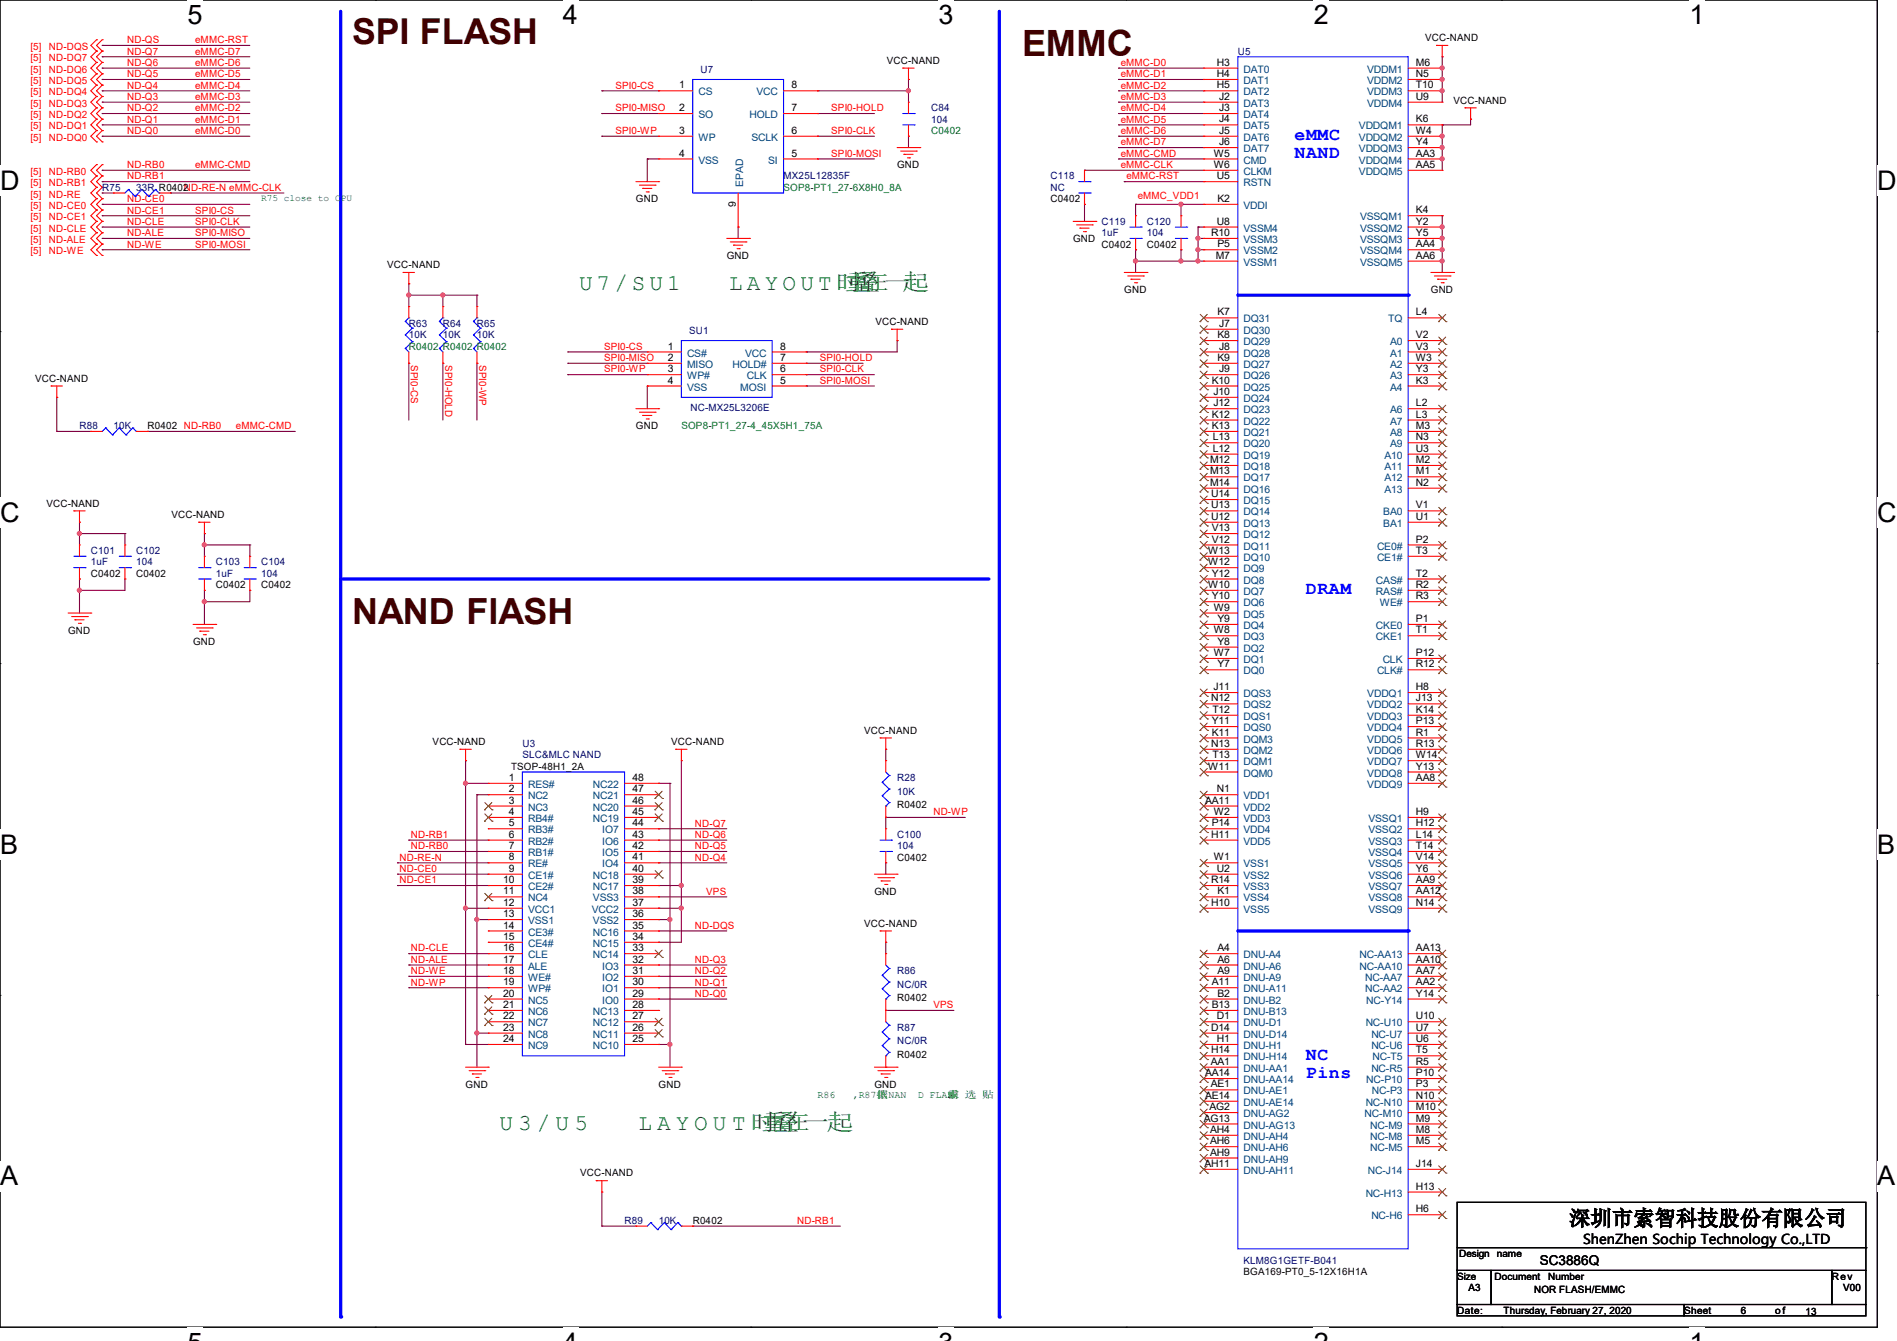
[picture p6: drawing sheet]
<svg xmlns="http://www.w3.org/2000/svg" width="297mm" height="210mm" viewBox="0 0 297 210" stroke-linecap="round" stroke-linejoin="round" font-family="sans-serif">
<defs><g id="words">
<text font-size="5.7" fill="#400000" x="160" y="8.8">EMMC</text>
<g font-size="5.6" fill="#400000">
<text x="55.1" y="6.9">SPI FLASH</text>
<text x="55.1" y="97.7">NAND FlASH</text>
</g>
<g font-size="4.2">
<text x="29.4" y="3.8">5</text>
<text x="88.1" y="3.8">4</text>
<text x="146.9" y="3.8">3</text>
<text x="205.7" y="3.8">2</text>
<text x="264.5" y="3.8">1</text>
<text x="0" y="29.8">D</text>
<text x="293.9" y="29.8">D</text>
<text x="0" y="81.7">C</text>
<text x="293.9" y="81.7">C</text>
<text x="0" y="133.7">B</text>
<text x="293.9" y="133.7">B</text>
<text x="0" y="185.6">A</text>
<text x="293.9" y="185.6">A</text>
</g>
<g font-size="3.6" fill="#008000">
<text x="90.7" y="45.5">U 7 / S U 1</text>
<text x="114.1" y="45.5">L A Y O U T 时叠</text>
<text x="132.3" y="45.5">重在一起</text>
<text x="78.2" y="177">U 3 / U 5</text>
<text x="100" y="177">L A Y O U T 时叠</text>
<text x="119.3" y="177">重在一起</text>
</g>
<text font-size="3.3" x="245.7" y="191.9">深圳市索智科技股份有限公司</text>
<g font-size="2.8" fill="#00f">
<text x="202.7" y="21.9">eMMC</text>
<text x="202.7" y="24.8">NAND</text>
<text x="204.5" y="93">DRAM</text>
<text x="204.5" y="165.9">NC</text>
<text x="204.5" y="168.8">Pins</text>
</g>
<g font-size="2.1">
<text x="247.9" y="194.8">ShenZhen Sochip Technology Co.,LTD</text>
<text x="241.1" y="198.1">SC3886Q</text>
</g>
<g font-size="1.6" fill="#f00">
<text x="4.8" y="7.8">[5]</text>
<text x="4.8" y="9.6">[5]</text>
<text x="4.8" y="11.4">[5]</text>
<text x="7.7" y="7.8">ND-DQS</text>
<text x="7.7" y="9.6">ND-DQ7</text>
<text x="7.7" y="11.4">ND-DQ6</text>
<text x="19.9" y="6.8">ND-QS</text>
<text x="19.9" y="8.6">ND-Q7</text>
<text x="19.9" y="10.3">ND-Q6</text>
<text x="30.6" y="6.8">eMMC-RST</text>
<text x="30.6" y="8.6">eMMC-D7</text>
<text x="30.6" y="10.3">eMMC-D6</text>
<text x="175.5" y="10.3">eMMC-D0</text>
<text x="4.8" y="13.2">[5]</text>
<text x="4.8" y="14.9">[5]</text>
<text x="4.8" y="16.7">[5]</text>
<text x="7.7" y="13.2">ND-DQ5</text>
<text x="7.7" y="14.9">ND-DQ4</text>
<text x="7.7" y="16.7">ND-DQ3</text>
<text x="19.9" y="12.1">ND-Q5</text>
<text x="19.9" y="13.9">ND-Q4</text>
<text x="19.9" y="15.7">ND-Q3</text>
<text x="19.9" y="17.4">ND-Q2</text>
<text x="30.6" y="12.1">eMMC-D5</text>
<text x="30.6" y="13.9">eMMC-D4</text>
<text x="30.6" y="15.7">eMMC-D3</text>
<text x="30.6" y="17.4">eMMC-D2</text>
<text x="96.3" y="17.4">SPI0-MISO</text>
<text x="96.3" y="13.9">SPI0-CS</text>
<text x="130.1" y="17.4">SPI0-HOLD</text>
<text x="175.5" y="12.1">eMMC-D1</text>
<text x="175.5" y="13.9">eMMC-D2</text>
<text x="175.5" y="15.7">eMMC-D3</text>
<text x="175.5" y="17.4">eMMC-D4</text>
<text x="4.8" y="20.3">[5]</text>
<text x="4.8" y="22.1">[5]</text>
<text x="4.8" y="18.5">[5]</text>
<text x="7.7" y="20.3">ND-DQ1</text>
<text x="7.7" y="22.1">ND-DQ0</text>
<text x="7.7" y="18.5">ND-DQ2</text>
<text x="19.9" y="19.2">ND-Q1</text>
<text x="19.9" y="21">ND-Q0</text>
<text x="30.6" y="19.2">eMMC-D1</text>
<text x="30.6" y="21">eMMC-D0</text>
<text x="96.3" y="21">SPI0-WP</text>
<text x="130.1" y="21">SPI0-CLK</text>
<text x="175.5" y="19.2">eMMC-D5</text>
<text x="175.5" y="21">eMMC-D6</text>
<text x="175.5" y="22.8">eMMC-D7</text>
<text x="4.8" y="27.4">[5]</text>
<text x="4.8" y="29.2">[5]</text>
<text x="7.7" y="27.4">ND-RB0</text>
<text x="7.7" y="29.2">ND-RB1</text>
<text x="19.9" y="26.3">ND-RB0</text>
<text x="19.9" y="28.1">ND-RB1</text>
<text x="28.8" y="29.9">ND-RE-N eMMC-CLK</text>
<text x="30.6" y="26.3">eMMC-CMD</text>
<text x="130.1" y="24.6">SPI0-MOSI</text>
<text x="175.5" y="24.6">eMMC-CMD</text>
<text x="175.5" y="26.3">eMMC-CLK</text>
<text x="176.4" y="28.1">eMMC-RST</text>
<text x="4.8" y="30.9">[5]</text>
<text x="4.8" y="32.7">[5]</text>
<text x="4.8" y="34.5">[5]</text>
<text x="7.7" y="30.9">ND-RE</text>
<text x="7.7" y="32.7">ND-CE0</text>
<text x="7.7" y="34.5">ND-CE1</text>
<text x="19.9" y="31.7">ND-CE0</text>
<text x="19.9" y="33.4">ND-CE1</text>
<text x="19.9" y="35.2">ND-CLE</text>
<text x="30.6" y="33.4">SPI0-CS</text>
<text x="30.6" y="35.2">SPI0-CLK</text>
<text x="178.1" y="31.2">eMMC_VDD1</text>
<text x="4.8" y="38.1">[5]</text>
<text x="4.8" y="39.8">[5]</text>
<text x="4.8" y="36.3">[5]</text>
<text x="7.7" y="38.1">ND-ALE</text>
<text x="7.7" y="39.8">ND-WE</text>
<text x="7.7" y="36.3">ND-CLE</text>
<text x="19.9" y="37">ND-ALE</text>
<text x="19.9" y="38.8">ND-WE</text>
<text x="30.6" y="37">SPI0-MISO</text>
<text x="30.6" y="38.8">SPI0-MOSI</text>
<text x="64.3" y="57.2" transform="rotate(90 64.3 57.2)">SPI0-CS</text>
<text x="69.7" y="57.2" transform="rotate(90 69.7 57.2)">SPI0-HOLD</text>
<text x="75" y="57.2" transform="rotate(90 75 57.2)">SPI0-WP</text>
<text x="94.6" y="56.6">SPI0-MISO</text>
<text x="94.6" y="54.8">SPI0-CS</text>
<text x="94.6" y="58.3">SPI0-WP</text>
<text x="128.4" y="58.3">SPI0-CLK</text>
<text x="128.4" y="56.6">SPI0-HOLD</text>
<text x="128.4" y="60.1">SPI0-MOSI</text>
<text x="36.9" y="67.2">eMMC-CMD</text>
<text x="64.3" y="131.2">ND-RB1</text>
<text x="108.8" y="129.5">ND-Q7</text>
<text x="108.8" y="131.2">ND-Q6</text>
<text x="146.1" y="127.7">ND-WP</text>
<text x="62.6" y="134.8">ND-RE-N</text>
<text x="62.6" y="136.6">ND-CE0</text>
<text x="64.3" y="133">ND-RB0</text>
<text x="108.8" y="133">ND-Q5</text>
<text x="108.8" y="134.8">ND-Q4</text>
<text x="62.6" y="138.3">ND-CE1</text>
<text x="110.6" y="140.1">VPS</text>
<text x="64.3" y="149">ND-CLE</text>
<text x="108.8" y="145.5">ND-DQS</text>
<text x="64.3" y="154.3">ND-WP</text>
<text x="64.3" y="150.8">ND-ALE</text>
<text x="64.3" y="152.6">ND-WE</text>
<text x="108.8" y="150.8">ND-Q3</text>
<text x="108.8" y="152.6">ND-Q2</text>
<text x="108.8" y="154.3">ND-Q1</text>
<text x="108.8" y="156.1">ND-Q0</text>
<text x="146.1" y="157.9">VPS</text>
<text x="124.8" y="191.7">ND-RB1</text>
</g>
<g font-size="1.6" fill="#000080">
<text x="109.7" y="11.4">U7</text>
<text x="193.8" y="8.6">U5</text>
<text x="145.8" y="17.4">C84</text>
<text x="145.8" y="19.2">104</text>
<text x="16" y="29.9">R75</text>
<text x="21.3" y="29.9">33R R0402</text>
<text x="122.7" y="28.1">MX25L12835F</text>
<text x="164.5" y="28.1">C118</text>
<text x="164.5" y="29.9">NC</text>
<text x="172.5" y="35.2">C119</text>
<text x="179.6" y="35.2">C120</text>
<text x="172.5" y="37">1uF</text>
<text x="179.6" y="37">104</text>
<text x="64" y="51.2">R63</text>
<text x="64" y="53">10K</text>
<text x="69.3" y="51.2">R64</text>
<text x="69.3" y="53">10K</text>
<text x="74.7" y="51.2">R65</text>
<text x="74.7" y="53">10K</text>
<text x="107.9" y="52.3">SU1</text>
<text x="108.1" y="64.4">NC-MX25L3206E</text>
<text x="12.4" y="67.2">R88</text>
<text x="17.8" y="67.2">10K</text>
<text x="14.2" y="86.8">C101</text>
<text x="14.2" y="88.6">1uF</text>
<text x="21.3" y="86.8">C102</text>
<text x="21.3" y="88.6">104</text>
<text x="33.8" y="88.6">C103</text>
<text x="40.9" y="88.6">C104</text>
<text x="33.8" y="90.3">1uF</text>
<text x="40.9" y="90.3">104</text>
<text x="81.8" y="118.8">SLC&amp;MLC NAND</text>
<text x="81.8" y="117">U3</text>
<text x="140.5" y="122.3">R28</text>
<text x="140.5" y="124.5">10K</text>
<text x="140.5" y="131.2">C100</text>
<text x="140.5" y="133">104</text>
<text x="140.5" y="152.6">R86</text>
<text x="140.5" y="154.7">NC/0R</text>
<text x="140.5" y="161.5">R87</text>
<text x="140.5" y="163.6">NC/0R</text>
<text x="97.8" y="191.7">R89</text>
<text x="103.1" y="191.7">10K</text>
<text x="194.7" y="197.9">KLM8G1GETF-B041</text>
</g>
<g font-size="1.6">
<text x="138.9" y="10">VCC-NAND</text>
<text x="190.5" y="10.3">H3</text>
<text x="221.7" y="10.3">M6</text>
<text x="223.1" y="6.4">VCC-NAND</text>
<text x="106.3" y="13.8">1</text>
<text x="106.3" y="17.4">2</text>
<text x="123.9" y="17.4">7</text>
<text x="123.9" y="13.8">8</text>
<text x="190.5" y="12.1">H4</text>
<text x="190.5" y="13.8">H5</text>
<text x="190.9" y="15.6">J2</text>
<text x="190.9" y="17.4">J3</text>
<text x="221.7" y="12.1">N5</text>
<text x="221.7" y="13.8">T10</text>
<text x="221.7" y="15.6">U9</text>
<text x="227.6" y="16.2">VCC-NAND</text>
<text x="106.3" y="21">3</text>
<text x="123.9" y="21">6</text>
<text x="190.9" y="19.2">J4</text>
<text x="190.9" y="21">J5</text>
<text x="190.9" y="22.7">J6</text>
<text x="221.7" y="19.2">K6</text>
<text x="221.7" y="21">W4</text>
<text x="221.7" y="22.7">Y4</text>
<text x="106.3" y="24.5">4</text>
<text x="123.9" y="24.5">5</text>
<text x="140.5" y="26.3">GND</text>
<text x="190.1" y="24.5">W5</text>
<text x="190.1" y="26.3">W6</text>
<text x="190.5" y="28.1">U5</text>
<text x="221.7" y="24.5">AA3</text>
<text x="221.7" y="26.3">AA5</text>
<text x="99.6" y="31.7">GND</text>
<text x="115.2" y="32.3" transform="rotate(-90 115.2 32.3)">9</text>
<text x="164.5" y="31.7">C0402</text>
<text x="190.5" y="35.2">U8</text>
<text x="190.6" y="31.6">K2</text>
<text x="221.7" y="33.4">K4</text>
<text x="221.7" y="35.2">Y2</text>
<text x="60.6" y="42">VCC-NAND</text>
<text x="113.8" y="40.6">GND</text>
<text x="168" y="37.9">GND</text>
<text x="172.5" y="38.8">C0402</text>
<text x="179.6" y="38.8">C0402</text>
<text x="189.7" y="37">R10</text>
<text x="190.4" y="40.5">M7</text>
<text x="190.6" y="38.7">P5</text>
<text x="221.7" y="37">Y5</text>
<text x="221.7" y="38.7">AA4</text>
<text x="221.7" y="40.5">AA6</text>
<text x="176" y="45.9">GND</text>
<text x="224" y="45.9">GND</text>
<text x="137.1" y="50.9">VCC-NAND</text>
<text x="190.6" y="49.4">K7</text>
<text x="190.6" y="53">K8</text>
<text x="190.9" y="51.2">J7</text>
<text x="221.7" y="49.4">L4</text>
<text x="221.7" y="53">V2</text>
<text x="5.5" y="59.8">VCC-NAND</text>
<text x="104.6" y="54.7">1</text>
<text x="104.6" y="56.5">2</text>
<text x="104.6" y="58.3">3</text>
<text x="122.1" y="58.3">6</text>
<text x="122.1" y="56.5">7</text>
<text x="122.1" y="54.7">8</text>
<text x="190.6" y="56.5">K9</text>
<text x="190.9" y="54.7">J8</text>
<text x="190.9" y="58.3">J9</text>
<text x="221.7" y="54.7">V3</text>
<text x="221.7" y="56.5">W3</text>
<text x="221.7" y="58.3">Y3</text>
<text x="104.6" y="60.1">4</text>
<text x="122.1" y="60.1">5</text>
<text x="189.7" y="60.1">K10</text>
<text x="189.7" y="65.4">K12</text>
<text x="190" y="61.8">J10</text>
<text x="190" y="63.6">J12</text>
<text x="221.7" y="60.1">K3</text>
<text x="221.7" y="63.6">L2</text>
<text x="221.7" y="65.4">L3</text>
<text x="23.1" y="67.2">R0402 ND-RB0</text>
<text x="99.6" y="67.2">GND</text>
<text x="189.7" y="67.2">K13</text>
<text x="189.9" y="70.7">L12</text>
<text x="189.9" y="69">L13</text>
<text x="221.7" y="67.2">M3</text>
<text x="221.7" y="69">N3</text>
<text x="221.7" y="70.7">U3</text>
<text x="189.5" y="72.5">M12</text>
<text x="189.5" y="74.3">M13</text>
<text x="189.5" y="76.1">M14</text>
<text x="189.7" y="77.9">U14</text>
<text x="221.7" y="74.3">M1</text>
<text x="221.7" y="72.5">M2</text>
<text x="221.7" y="76.1">N2</text>
<text x="7.3" y="79.3">VCC-NAND</text>
<text x="26.8" y="81.1">VCC-NAND</text>
<text x="189.7" y="81.4">U12</text>
<text x="189.7" y="79.6">U13</text>
<text x="189.7" y="83.2">V13</text>
<text x="221.7" y="81.4">U1</text>
<text x="221.7" y="79.6">V1</text>
<text x="189.2" y="88.5">W12</text>
<text x="189.2" y="86.7">W13</text>
<text x="189.7" y="85">V12</text>
<text x="221.7" y="85">P2</text>
<text x="221.7" y="86.7">T3</text>
<text x="14.2" y="90.3">C0402</text>
<text x="21.3" y="90.3">C0402</text>
<text x="33.8" y="92.1">C0402</text>
<text x="40.9" y="92.1">C0402</text>
<text x="189.2" y="92.1">W10</text>
<text x="189.7" y="93.9">Y10</text>
<text x="189.7" y="90.3">Y12</text>
<text x="190.1" y="95.6">W9</text>
<text x="221.7" y="92.1">R2</text>
<text x="221.7" y="93.9">R3</text>
<text x="221.7" y="90.3">T2</text>
<text x="10.7" y="99.2">GND</text>
<text x="30.2" y="101">GND</text>
<text x="190.1" y="99.2">W8</text>
<text x="190.6" y="101">Y8</text>
<text x="190.6" y="97.4">Y9</text>
<text x="221.7" y="97.4">P1</text>
<text x="221.7" y="99.2">T1</text>
<text x="190.1" y="102.7">W7</text>
<text x="190.6" y="104.5">Y7</text>
<text x="221.7" y="102.7">P12</text>
<text x="221.7" y="104.5">R12</text>
<text x="189.7" y="109.9">N12</text>
<text x="189.7" y="113.4">Y11</text>
<text x="189.8" y="111.6">T12</text>
<text x="190" y="108.1">J11</text>
<text x="221.7" y="108.1">H8</text>
<text x="221.7" y="109.9">J13</text>
<text x="221.7" y="111.6">K14</text>
<text x="221.7" y="113.4">P13</text>
<text x="67.7" y="116.7">VCC-NAND</text>
<text x="105.1" y="116.7">VCC-NAND</text>
<text x="135.3" y="114.9">VCC-NAND</text>
<text x="189.7" y="117">N13</text>
<text x="189.7" y="115.2">K11</text>
<text x="189.8" y="118.7">T13</text>
<text x="221.7" y="115.2">R1</text>
<text x="221.7" y="117">R13</text>
<text x="221.7" y="118.7">W14</text>
<text x="79.7" y="125.9">3</text>
<text x="79.7" y="122.3">1</text>
<text x="79.7" y="124.1">2</text>
<text x="80" y="120.6">TSOP-48H1_2A</text>
<text x="99" y="125.9">46</text>
<text x="99" y="122.3">48</text>
<text x="99" y="124.1">47</text>
<text x="188.7" y="125.9">AA11</text>
<text x="189.2" y="120.5">W11</text>
<text x="190.5" y="124.1">N1</text>
<text x="221.7" y="120.5">Y13</text>
<text x="221.7" y="122.3">AA8</text>
<text x="79.7" y="131.2">6</text>
<text x="79.7" y="127.6">4</text>
<text x="79.7" y="129.4">5</text>
<text x="99" y="127.6">45</text>
<text x="99" y="129.4">44</text>
<text x="99" y="131.2">43</text>
<text x="140.5" y="126.6">R0402</text>
<text x="189.7" y="131.2">H11</text>
<text x="189.7" y="129.4">P14</text>
<text x="190.1" y="127.6">W2</text>
<text x="221.7" y="127.6">H9</text>
<text x="221.7" y="129.4">H12</text>
<text x="221.7" y="131.2">L14</text>
<text x="79.7" y="133">7</text>
<text x="79.7" y="134.7">8</text>
<text x="79.7" y="136.5">9</text>
<text x="99" y="134.7">41</text>
<text x="99" y="133">42</text>
<text x="99" y="136.5">40</text>
<text x="140.5" y="134.8">C0402</text>
<text x="190.1" y="134.7">W1</text>
<text x="190.5" y="136.5">U2</text>
<text x="221.7" y="133">T14</text>
<text x="221.7" y="134.7">V14</text>
<text x="221.7" y="136.5">Y6</text>
<text x="78.8" y="140.1">11</text>
<text x="78.8" y="138.3">10</text>
<text x="78.8" y="141.9">12</text>
<text x="78.8" y="143.6">13</text>
<text x="99" y="138.3">39</text>
<text x="99" y="143.6">36</text>
<text x="99" y="140.1">38</text>
<text x="99" y="141.9">37</text>
<text x="136.9" y="140.1">GND</text>
<text x="189.7" y="141.9">H10</text>
<text x="189.7" y="138.3">R14</text>
<text x="190.6" y="140.1">K1</text>
<text x="221.7" y="141.9">N14</text>
<text x="221.7" y="138.3">AA9</text>
<text x="221.7" y="140.1">AA12</text>
<text x="78.8" y="145.4">14</text>
<text x="78.8" y="147.2">15</text>
<text x="78.8" y="149">16</text>
<text x="99" y="145.4">35</text>
<text x="99" y="149">33</text>
<text x="99" y="147.2">34</text>
<text x="135.3" y="145.1">VCC-NAND</text>
<text x="190.6" y="149">A4</text>
<text x="221.7" y="149">AA13</text>
<text x="78.8" y="150.8">17</text>
<text x="78.8" y="152.5">18</text>
<text x="78.8" y="154.3">19</text>
<text x="99" y="152.5">31</text>
<text x="99" y="150.8">32</text>
<text x="99" y="154.3">30</text>
<text x="189.7" y="154.3">A11</text>
<text x="190.6" y="150.8">A6</text>
<text x="190.6" y="152.5">A9</text>
<text x="221.7" y="154.3">AA2</text>
<text x="221.7" y="152.5">AA7</text>
<text x="221.7" y="150.8">AA10</text>
<text x="78.8" y="156.1">20</text>
<text x="78.8" y="157.9">21</text>
<text x="78.8" y="159.6">22</text>
<text x="78.8" y="161.4">23</text>
<text x="99" y="156.1">29</text>
<text x="99" y="161.4">26</text>
<text x="99" y="157.9">28</text>
<text x="99" y="159.6">27</text>
<text x="140.5" y="156.8">R0402</text>
<text x="189.7" y="161.4">D14</text>
<text x="189.7" y="157.9">B13</text>
<text x="190.5" y="159.6">D1</text>
<text x="190.6" y="156.1">B2</text>
<text x="221.7" y="161.4">U7</text>
<text x="221.7" y="159.6">U10</text>
<text x="221.7" y="156.1">Y14</text>
<text x="78.8" y="163.2">24</text>
<text x="99" y="163.2">25</text>
<text x="140.5" y="165.7">R0402</text>
<text x="189.6" y="166.8">AA1</text>
<text x="189.7" y="165">H14</text>
<text x="190.5" y="163.2">H1</text>
<text x="221.7" y="166.8">R5</text>
<text x="221.7" y="165">T5</text>
<text x="221.7" y="163.2">U6</text>
<text x="72.9" y="170.3">GND</text>
<text x="103.1" y="170.3">GND</text>
<text x="136.9" y="170.3">GND</text>
<text x="188.7" y="168.5">AA14</text>
<text x="188.7" y="172.1">AE14</text>
<text x="189.4" y="173.9">AG2</text>
<text x="189.6" y="170.3">AE1</text>
<text x="221.7" y="173.9">M10</text>
<text x="221.7" y="172.1">N10</text>
<text x="221.7" y="170.3">P3</text>
<text x="221.7" y="168.5">P10</text>
<text x="188.5" y="175.6">AG13</text>
<text x="189.5" y="177.4">AH4</text>
<text x="189.5" y="179.2">AH6</text>
<text x="221.7" y="179.2">M5</text>
<text x="221.7" y="177.4">M8</text>
<text x="221.7" y="175.6">M9</text>
<text x="90.8" y="184.2">VCC-NAND</text>
<text x="188.6" y="182.8">AH11</text>
<text x="189.5" y="181">AH9</text>
<text x="221.7" y="182.8">J14</text>
<text x="108.5" y="191.7">R0402</text>
<text x="221.7" y="189.9">H6</text>
<text x="221.7" y="186.3">H13</text>
<text x="228.5" y="196.8">Design name</text>
<text x="194.7" y="199.7">BGA169-PT0_5-12X16H1A</text>
<text x="228.1" y="200.4">Size</text>
<text x="229.9" y="202.2">A3</text>
<text x="234" y="200.4">Document</text>
<text x="240.2" y="202.5">NOR FLASH/EMMC</text>
<text x="242.4" y="200.4">Number</text>
<text x="286.8" y="200.4">Rev</text>
<text x="288.6" y="202.2">V00</text>
<text x="228.1" y="205.7">Date:</text>
<text x="235.4" y="205.7">Thursday, February 27, 2020</text>
<text x="263.7" y="205.7">Sheet</text>
<text x="272.6" y="205.7">6</text>
<text x="277.9" y="205.7">o f</text>
<text x="282.7" y="205.9">13</text>
</g>
<g font-size="1.6" fill="#004080">
<text x="194.7" y="11.4">DAT0</text>
<text x="214" y="11.4">VDDM1</text>
<text x="109.3" y="14.9">CS</text>
<text x="118.4" y="14.9">VCC</text>
<text x="194.7" y="13.2">DAT1</text>
<text x="194.7" y="14.9">DAT2</text>
<text x="194.7" y="16.7">DAT3</text>
<text x="214" y="13.2">VDDM2</text>
<text x="214" y="14.9">VDDM3</text>
<text x="214" y="16.7">VDDM4</text>
<text x="109.3" y="18.5">SO</text>
<text x="109.3" y="22.1">WP</text>
<text x="117.3" y="18.5">HOLD</text>
<text x="117.6" y="22.1">SCLK</text>
<text x="194.7" y="18.5">DAT4</text>
<text x="194.7" y="20.3">DAT5</text>
<text x="194.7" y="22.1">DAT6</text>
<text x="194.7" y="23.8">DAT7</text>
<text x="212.8" y="20.3">VDDQM1</text>
<text x="212.8" y="22.1">VDDQM2</text>
<text x="212.8" y="23.8">VDDQM3</text>
<text x="109.3" y="25.6">VSS</text>
<text x="116.3" y="29.3" transform="rotate(-90 116.3 29.3)">EPAD</text>
<text x="120.3" y="25.6">SI</text>
<text x="194.7" y="29.2">RSTN</text>
<text x="194.7" y="25.6">CMD</text>
<text x="194.7" y="27.4">CLKM</text>
<text x="212.8" y="25.6">VDDQM4</text>
<text x="212.8" y="27.4">VDDQM5</text>
<text x="194.7" y="32.7">VDDI</text>
<text x="212.9" y="34.5">VSSQM1</text>
<text x="194.7" y="41.6">VSSM1</text>
<text x="194.7" y="39.8">VSSM2</text>
<text x="194.7" y="38.1">VSSM3</text>
<text x="194.7" y="36.3">VSSM4</text>
<text x="212.9" y="36.3">VSSQM2</text>
<text x="212.9" y="38.1">VSSQM3</text>
<text x="212.9" y="39.8">VSSQM4</text>
<text x="212.9" y="41.6">VSSQM5</text>
<text x="194.7" y="52.3">DQ30</text>
<text x="194.7" y="50.5">DQ31</text>
<text x="217.3" y="50.5">TQ</text>
<text x="107.6" y="55.8">CS#</text>
<text x="107.6" y="57.6">MISO</text>
<text x="107.6" y="59.4">WP#</text>
<text x="114.7" y="57.6">HOLD#</text>
<text x="116.7" y="55.8">VCC</text>
<text x="116.9" y="59.4">CLK</text>
<text x="194.7" y="55.8">DQ28</text>
<text x="194.7" y="59.4">DQ26</text>
<text x="194.7" y="54.1">DQ29</text>
<text x="194.7" y="57.6">DQ27</text>
<text x="217.6" y="54.1">A0</text>
<text x="217.6" y="55.8">A1</text>
<text x="217.6" y="57.6">A2</text>
<text x="217.6" y="59.4">A3</text>
<text x="107.6" y="61.2">VSS</text>
<text x="115.9" y="61.2">MOSI</text>
<text x="194.7" y="63">DQ24</text>
<text x="194.7" y="64.7">DQ23</text>
<text x="194.7" y="61.2">DQ25</text>
<text x="217.6" y="61.2">A4</text>
<text x="217.6" y="64.7">A6</text>
<text x="194.7" y="66.5">DQ22</text>
<text x="194.7" y="68.3">DQ21</text>
<text x="194.7" y="71.8">DQ19</text>
<text x="194.7" y="70.1">DQ20</text>
<text x="216.7" y="71.8">A10</text>
<text x="217.6" y="66.5">A7</text>
<text x="217.6" y="68.3">A8</text>
<text x="217.6" y="70.1">A9</text>
<text x="194.7" y="73.6">DQ18</text>
<text x="194.7" y="75.4">DQ17</text>
<text x="194.7" y="77.2">DQ16</text>
<text x="216.7" y="75.4">A12</text>
<text x="216.7" y="73.6">A11</text>
<text x="216.7" y="77.2">A13</text>
<text x="194.7" y="82.5">DQ13</text>
<text x="194.7" y="80.7">DQ14</text>
<text x="194.7" y="79">DQ15</text>
<text x="216.6" y="82.5">BA1</text>
<text x="216.6" y="80.7">BA0</text>
<text x="194.7" y="86.1">DQ11</text>
<text x="194.7" y="84.3">DQ12</text>
<text x="194.7" y="89.6">DQ9</text>
<text x="194.7" y="87.8">DQ10</text>
<text x="215.6" y="86.1">CE0#</text>
<text x="215.6" y="87.8">CE1#</text>
<text x="194.7" y="93.2">DQ7</text>
<text x="194.7" y="95">DQ6</text>
<text x="194.7" y="91.4">DQ8</text>
<text x="215.4" y="93.2">RAS#</text>
<text x="215.4" y="91.4">CAS#</text>
<text x="216" y="95">WE#</text>
<text x="194.7" y="100.3">DQ3</text>
<text x="194.7" y="96.7">DQ5</text>
<text x="194.7" y="98.5">DQ4</text>
<text x="215.4" y="98.5">CKE0</text>
<text x="215.4" y="100.3">CKE1</text>
<text x="194.7" y="103.8">DQ1</text>
<text x="194.7" y="105.6">DQ0</text>
<text x="194.7" y="102.1">DQ2</text>
<text x="215.6" y="105.6">CLK#</text>
<text x="216.5" y="103.8">CLK</text>
<text x="194.7" y="109.2">DQS3</text>
<text x="194.7" y="111">DQS2</text>
<text x="194.7" y="112.7">DQS1</text>
<text x="214.1" y="109.2">VDDQ1</text>
<text x="214.1" y="111">VDDQ2</text>
<text x="214.1" y="112.7">VDDQ3</text>
<text x="194.7" y="116.3">DQM3</text>
<text x="194.7" y="118.1">DQM2</text>
<text x="194.7" y="119.8">DQM1</text>
<text x="194.7" y="114.5">DQS0</text>
<text x="214.1" y="114.5">VDDQ4</text>
<text x="214.1" y="116.3">VDDQ5</text>
<text x="214.1" y="118.1">VDDQ6</text>
<text x="214.1" y="119.8">VDDQ7</text>
<text x="82.7" y="123.4">RES#</text>
<text x="82.7" y="125.2">NC2</text>
<text x="92.8" y="123.4">NC22</text>
<text x="92.8" y="125.2">NC21</text>
<text x="194.7" y="125.2">VDD1</text>
<text x="194.7" y="121.6">DQM0</text>
<text x="214.1" y="121.6">VDDQ8</text>
<text x="214.1" y="123.4">VDDQ9</text>
<text x="82.7" y="127">NC3</text>
<text x="82.7" y="128.7">RB4#</text>
<text x="82.7" y="130.5">RB3#</text>
<text x="92.8" y="127">NC20</text>
<text x="92.8" y="128.7">NC19</text>
<text x="94.3" y="130.5">IO7</text>
<text x="194.7" y="130.5">VDD4</text>
<text x="194.7" y="128.7">VDD3</text>
<text x="194.7" y="127">VDD2</text>
<text x="214.2" y="128.7">VSSQ1</text>
<text x="214.2" y="130.5">VSSQ2</text>
<text x="82.7" y="132.3">RB2#</text>
<text x="82.7" y="134.1">RB1#</text>
<text x="82.7" y="135.8">RE#</text>
<text x="82.7" y="137.6">CE1#</text>
<text x="92.8" y="137.6">NC18</text>
<text x="94.3" y="135.8">IO4</text>
<text x="94.3" y="134.1">IO5</text>
<text x="94.3" y="132.3">IO6</text>
<text x="194.7" y="132.3">VDD5</text>
<text x="194.7" y="137.6">VSS2</text>
<text x="194.7" y="135.8">VSS1</text>
<text x="214.2" y="132.3">VSSQ3</text>
<text x="214.2" y="134.1">VSSQ4</text>
<text x="214.2" y="135.8">VSSQ5</text>
<text x="214.2" y="137.6">VSSQ6</text>
<text x="82.7" y="141.2">NC4</text>
<text x="82.7" y="139.4">CE2#</text>
<text x="82.7" y="143">VCC1</text>
<text x="92.7" y="143">VCC2</text>
<text x="92.8" y="139.4">NC17</text>
<text x="92.8" y="141.2">VSS3</text>
<text x="194.7" y="143">VSS5</text>
<text x="194.7" y="141.2">VSS4</text>
<text x="194.7" y="139.4">VSS3</text>
<text x="214.2" y="143">VSSQ9</text>
<text x="214.2" y="139.4">VSSQ7</text>
<text x="214.2" y="141.2">VSSQ8</text>
<text x="82.7" y="146.5">CE3#</text>
<text x="82.7" y="148.3">CE4#</text>
<text x="82.7" y="144.7">VSS1</text>
<text x="92.8" y="146.5">NC16</text>
<text x="92.8" y="144.7">VSS2</text>
<text x="92.8" y="148.3">NC15</text>
<text x="82.7" y="151.9">ALE</text>
<text x="82.7" y="153.6">WE#</text>
<text x="82.7" y="150.1">CLE</text>
<text x="82.7" y="155.4">WP#</text>
<text x="92.8" y="150.1">NC14</text>
<text x="94.3" y="153.6">IO2</text>
<text x="94.3" y="151.9">IO3</text>
<text x="94.3" y="155.4">IO1</text>
<text x="194.7" y="150.1">DNU-A4</text>
<text x="194.7" y="151.9">DNU-A6</text>
<text x="194.7" y="153.6">DNU-A9</text>
<text x="194.7" y="155.4">DNU-A11</text>
<text x="212.8" y="151.9">NC-AA10</text>
<text x="212.8" y="150.1">NC-AA13</text>
<text x="213.7" y="155.4">NC-AA2</text>
<text x="213.7" y="153.6">NC-AA7</text>
<text x="82.7" y="157.2">NC5</text>
<text x="82.7" y="159">NC6</text>
<text x="82.7" y="160.7">NC7</text>
<text x="92.8" y="159">NC13</text>
<text x="92.8" y="160.7">NC12</text>
<text x="94.3" y="157.2">IO0</text>
<text x="194.7" y="157.2">DNU-B2</text>
<text x="194.7" y="159">DNU-B13</text>
<text x="194.7" y="160.7">DNU-D1</text>
<text x="213.8" y="160.7">NC-U10</text>
<text x="213.9" y="157.2">NC-Y14</text>
<text x="82.7" y="164.3">NC9</text>
<text x="82.7" y="162.5">NC8</text>
<text x="92.8" y="162.5">NC11</text>
<text x="92.8" y="164.3">NC10</text>
<text x="194.7" y="162.5">DNU-D14</text>
<text x="194.7" y="164.3">DNU-H1</text>
<text x="194.7" y="166.1">DNU-H14</text>
<text x="194.7" y="167.9">DNU-AA1</text>
<text x="214.7" y="167.9">NC-R5</text>
<text x="214.7" y="164.3">NC-U6</text>
<text x="214.7" y="162.5">NC-U7</text>
<text x="214.9" y="166.1">NC-T5</text>
<text x="194.7" y="169.6">DNU-AA14</text>
<text x="194.7" y="171.4">DNU-AE1</text>
<text x="194.7" y="173.2">DNU-AE14</text>
<text x="213.8" y="173.2">NC-N10</text>
<text x="213.9" y="169.6">NC-P10</text>
<text x="214.8" y="171.4">NC-P3</text>
<text x="194.7" y="175">DNU-AG2</text>
<text x="194.7" y="176.7">DNU-AG13</text>
<text x="194.7" y="178.5">DNU-AH4</text>
<text x="213.7" y="175">NC-M10</text>
<text x="214.5" y="178.5">NC-M8</text>
<text x="214.5" y="176.7">NC-M9</text>
<text x="194.7" y="180.3">DNU-AH6</text>
<text x="194.7" y="182.1">DNU-AH9</text>
<text x="194.7" y="183.9">DNU-AH11</text>
<text x="214.2" y="183.9">NC-J14</text>
<text x="214.5" y="180.3">NC-M5</text>
<text x="213.8" y="187.4">NC-H13</text>
<text x="214.7" y="191">NC-H6</text>
</g>
<g font-size="1.6" fill="#008000">
<text x="145.8" y="21">C0402</text>
<text x="122.7" y="29.9">SOP8-PT1_27-6X8H0_8A</text>
<text x="64" y="54.8">R0402 R0402 R0402</text>
<text x="106.7" y="67.2">SOP8-PT1_27-4_45X5H1_75A</text>
<text x="128" y="171.9">R86</text>
<text x="133.5" y="171.9">,R87依NAN</text>
<text x="137.2" y="171.9">据</text>
<text x="143.7" y="171.9">D FLAS</text>
<text x="148.3" y="171.9">H</text>
<text x="148.3" y="171.9">需</text>
<text x="148.3" y="171.9">求 选 贴</text>
</g>
<text font-size="1.5" fill="#008000" x="40.9" y="31.5">R75 close to CPU</text>
</g></defs>
<path d="M0 0h293.9v207.9h-293.9z" fill="none" stroke="#000" stroke-width=".17"/>
<g fill="#fff">
<path d="M29.4 0h2.3v4.7h-2.3z"/>
<path d="M29.4 207.9h2.3v2.1h-2.3z"/>
</g>
<path d="M58.8 0h.1M58.8 207.9h.1" fill="none" stroke="#000" stroke-width=".17"/>
<g fill="#fff">
<path d="M88.1 0h2.4v4.7h-2.4z"/>
<path d="M88.1 207.9h2.4v2.1h-2.4z"/>
</g>
<path d="M117.6 0h.1M117.6 207.9h.1" fill="none" stroke="#000" stroke-width=".17"/>
<g fill="#fff">
<path d="M146.9 0h2.4v4.7h-2.4z"/>
<path d="M146.9 207.9h2.4v2.1h-2.4z"/>
</g>
<path d="M176.3 0h.1M176.3 207.9h.1" fill="none" stroke="#000" stroke-width=".17"/>
<g fill="#fff">
<path d="M205.7 0h2.4v4.7h-2.4z"/>
<path d="M205.7 207.9h2.4v2.1h-2.4z"/>
</g>
<path d="M235.1 0h.1M235.1 207.9h.1" fill="none" stroke="#000" stroke-width=".17"/>
<g fill="#fff">
<path d="M264.5 0h2.4v4.7h-2.4z"/>
<path d="M264.5 207.9h2.4v2.1h-2.4z"/>
<path d="M0 26h3v4.7h-3z"/>
<path d="M293.9 26h3.1v4.7h-3.1z"/>
<path d="M0 77.9h3v4.7h-3z"/>
<path d="M293.9 77.9h3.1v4.7h-3.1z"/>
</g>
<path d="M0 51.9h.1M293.9 51.9h.1" fill="none" stroke="#000" stroke-width=".17"/>
<g fill="#fff">
<path d="M0 129.9h2.8v4.7h-2.8z"/>
<path d="M293.9 129.9h2.9v4.7h-2.9z"/>
</g>
<path d="M0 103.9h.1M293.9 103.9h.1" fill="none" stroke="#000" stroke-width=".17"/>
<g fill="#fff">
<path d="M0 181.8h2.8v4.8h-2.8z"/>
<path d="M293.8 181.8h3v4.8h-3z"/>
</g>
<path d="M0 155.9h.1M293.9 155.9h.1" fill="none" stroke="#000" stroke-width=".17"/>
<path d="M156.5 1.8v204.4" fill="none" stroke="#00f" stroke-width=".51"/>
<circle cx="156.5" cy="206.2" r=".25" fill="#00f"/>
<path d="M53.3 1.8v204.4" fill="none" stroke="#00f" stroke-width=".51"/>
<circle cx="53.3" cy="206.2" r=".25" fill="#00f"/>
<path d="M53.3 90.7h101.4" fill="none" stroke="#00f" stroke-width=".51"/>
<circle cx="154.7" cy="90.7" r=".25" fill="#00f"/>
<g fill="none" stroke="#800040" stroke-width=".17">
<path d="M16 12.4h.1M16 14.2h.1M16 19.6h.1M16 16h.1M16 17.8h.1M16 7.1h.1M16 8.9h.1M16 10.7h.1M16 17.8h23.1M16 14.2h23.1M16 10.7h23.1M16 12.4h23.1"/>
<path d="M16 16h23.1M16 19.6h23.1M16 7.1h23.1M16 8.9h23.1M94.2 17.8h.1M94.2 14.2h.1M94.2 17.8h8.9M94.2 14.2h8.9M128 14.2h.1M128 17.8h.1M128 17.8h8.9M128 14.2h14.2"/>
<path d="M142.2 14.2h.1M142.2 12.4h.1M142.2 12.4v3.6M175.1 10.7h.1M175.1 12.4h.1M175.1 14.2h.1M175.1 16h.1M175.1 17.8h.1M175.1 19.6h.1M175.1 17.8h13.4M175.1 14.2h13.4M175.1 10.7h13.4"/>
<path d="M175.1 12.4h13.4M175.1 16h13.4M175.1 19.6h13.4M225.8 8.9h.1M225.8 19.6h.1M225.8 10.7h.1M225.8 12.4h.1M225.8 14.2h.1M225.8 8.9v7.1M225.8 19.6v7.1M230.3 18.7h.1M230.3 18.7v.9h-4.5"/>
<path d="M16 21.3h.1M16 32h.1M16 37.3h.1M16 39.1h.1M16 33.8h.1M16 35.6h.1M16 26.7h.1M16 28.4h.1M16 30.2h.1M16 21.3h23.1M16 26.7h23.1M16 28.4h23.1"/>
<path d="M16 32h23.1M16 35.6h23.1M16 37.3h23.1M16 39.1h23.1M16 33.8h23.1M16 30.2h1.8M26.7 30.2h.1M26.7 30.2h17.7M94.2 21.3h.1M94.2 21.3h8.9M101.3 24.9h.1M101.3 24.9v3.5"/>
<path d="M101.3 24.9h1.8M115.6 35.6h.1M115.6 35.6v1.7M128 21.3h.1M128 24.9h.1M128 21.3h8.9M128 24.9h8.9M142.2 21.3h.1M142.2 21.3v1.8M169.8 26.7h.1M169.8 32h.1M169.8 26.7h18.7"/>
<path d="M169.8 32v2.7M175.1 21.3h.1M175.1 23.1h.1M175.1 24.9h.1M175.1 21.3h13.4M175.1 24.9h13.4M175.1 23.1h13.4M176 28.4h.1M176 28.4h12.5M177.8 32h.1M177.8 39.1h.1M177.8 32h10.7"/>
<path d="M177.8 32v1.8M177.8 39.1v3.6M184.9 39.1h.1M184.9 32h.1M184.9 32v1.8M184.9 39.1v1.8M187.6 39.1h.1M187.6 35.6h.1M187.6 37.3h.1M187.6 35.6v5.3M187.6 35.6h.9M187.6 37.3h.9"/>
<path d="M187.6 39.1h.9M225.8 33.8h.1M225.8 21.3h.1M225.8 23.1h.1M225.8 24.9h.1M225.8 35.6h.1M225.8 37.3h.1M225.8 39.1h.1M225.8 33.8v8.9M64 44.4h.1M64 56.9h.1M64 46.2h.1"/>
<path d="M64 44.4v3.6M64 56.9v8.9M64 46.2h10.7M69.3 56.9h.1M69.3 46.2h.1M69.3 46.2v1.8M69.3 56.9v8.9M74.7 56.9h.1M74.7 46.2h.1M74.7 46.2v1.8M74.7 56.9v8.9M88.9 56.9h.1"/>
<path d="M88.9 55.1h.1M88.9 58.7h.1M88.9 58.7h12.4M88.9 56.9h12.4M88.9 55.1h12.4M126.2 58.7h.1M126.2 55.1h.1M126.2 56.9h.1M126.2 58.7h10.7M126.2 56.9h8.9M140.5 53.3h.1M140.5 53.3v1.8h-14.3"/>
<path d="M177.8 40.9h.1M177.8 40.9h10.7M184.9 40.9h.1M187.6 40.9h.1M225.8 40.9h.1M8.9 67.6h.1M8.9 62.2h.1M8.9 67.6h5.3M8.9 62.2v5.4M23.1 67.6h.1M23.1 67.6h23.1M101.3 60.5h.1"/>
<path d="M101.3 60.5v3.5M126.2 60.5h.1M126.2 60.5h10.7M12.4 92.5h.1M12.4 90.7h.1M12.4 83.6h.1M12.4 81.8h.1M12.4 81.8v3.5M12.4 90.7v5.3M12.4 83.6h7.2M19.6 83.6h.1M19.6 90.7h.1"/>
<path d="M19.6 90.7v1.8h-7.2M19.6 83.6v1.7M32 94.2h.1M32 92.5h.1M32 85.3h.1M32 83.6h.1M32 83.6v3.5M32 92.5v5.3M32 85.3h7.1M39.1 85.3h.1M39.1 92.5h.1M39.1 92.5v1.7h-7.1"/>
<path d="M39.1 85.3v1.8M72.9 119.1h.1M72.9 119.1v44.5M106.7 119.1h.1M106.7 119.1v28.5h-3.6M138.7 117.3h.1M138.7 117.3v1.8M62.2 135.1h.1M62.2 136.9h.1M62.2 138.7h.1M62.2 135.1h14.3M62.2 136.9h14.3"/>
<path d="M62.2 138.7h14.3M64 131.6h.1M64 133.3h.1M64 131.6h12.5M64 133.3h12.5M72.9 122.7h.1M72.9 122.7h3.6M74.7 124.5h.1M74.7 124.5v42.6M74.7 124.5h1.8M103.1 122.7h.1M103.1 138.7h.1"/>
<path d="M103.1 129.8h.1M103.1 131.6h.1M103.1 133.3h.1M103.1 135.1h.1M103.1 131.6h10.7M103.1 122.7h1.8M103.1 135.1h10.7M103.1 138.7h3.6M103.1 129.8h10.7M103.1 133.3h10.7M104.9 122.7h.1M104.9 122.7v44.4"/>
<path d="M106.7 138.7h.1M138.7 135.1h.1M138.7 128h.1M138.7 128v1.8M138.7 135.1v1.8M138.7 128h12.4M64 154.7h.1M64 149.4h.1M64 151.1h.1M64 152.9h.1M64 154.7h12.5M64 149.4h12.5"/>
<path d="M64 151.1h12.5M64 152.9h12.5M72.9 142.2h.1M72.9 142.2h3.6M74.7 144h.1M74.7 144h1.8M103.1 144h.1M103.1 147.6h.1M103.1 142.2h.1M103.1 140.5h.1M103.1 145.8h.1M103.1 151.1h.1"/>
<path d="M103.1 152.9h.1M103.1 154.7h.1M103.1 156.5h.1M103.1 142.2h3.6M103.1 144h1.8M103.1 154.7h10.7M103.1 151.1h10.7M103.1 152.9h10.7M103.1 140.5h10.7M103.1 145.8h10.7M103.1 156.5h10.7M104.9 144h.1"/>
<path d="M106.7 142.2h.1M138.7 147.6h.1M138.7 158.2h.1M138.7 147.6v1.8M138.7 158.2h10.7M72.9 163.6h.1M72.9 163.6h3.6M74.7 161.8h.1M74.7 161.8h1.8M103.1 163.6h.1M103.1 163.6h1.8M104.9 163.6h.1"/>
<path d="M94.2 186.7h.1M94.2 192h.1M94.2 186.7v5.3M94.2 192h5.4M108.5 192h.1M108.5 192h23.1"/>
</g>
<g fill="#f0f" stroke="#f0f" stroke-width=".17">
<circle cx="64" cy="46.2" r=".32"/>
<circle cx="69.3" cy="46.2" r=".32"/>
<circle cx="142.2" cy="14.2" r=".32"/>
<circle cx="104.9" cy="163.6" r=".32"/>
<circle cx="104.9" cy="144" r=".32"/>
<circle cx="72.9" cy="122.7" r=".32"/>
<circle cx="72.9" cy="142.2" r=".32"/>
<circle cx="74.7" cy="161.8" r=".32"/>
<circle cx="74.7" cy="144" r=".32"/>
<circle cx="106.7" cy="138.7" r=".32"/>
<circle cx="106.7" cy="142.2" r=".32"/>
<circle cx="184.9" cy="32" r=".32"/>
<circle cx="184.9" cy="40.9" r=".32"/>
<circle cx="177.8" cy="40.9" r=".32"/>
<circle cx="187.6" cy="40.9" r=".32"/>
<circle cx="187.6" cy="39.1" r=".32"/>
<circle cx="187.6" cy="37.3" r=".32"/>
<circle cx="225.8" cy="23.1" r=".32"/>
<circle cx="225.8" cy="21.3" r=".32"/>
<circle cx="225.8" cy="24.9" r=".32"/>
<circle cx="225.8" cy="10.6" r=".32"/>
<circle cx="225.8" cy="14.2" r=".32"/>
<circle cx="225.8" cy="12.4" r=".32"/>
<circle cx="225.8" cy="35.5" r=".32"/>
<circle cx="225.8" cy="39.1" r=".32"/>
<circle cx="225.8" cy="37.3" r=".32"/>
<circle cx="225.8" cy="40.9" r=".32"/>
<circle cx="32" cy="94.2" r=".32"/>
<circle cx="32" cy="85.3" r=".32"/>
<circle cx="12.4" cy="92.4" r=".32"/>
<circle cx="12.4" cy="83.5" r=".32"/>
</g>
<g fill="none" stroke="#f00" stroke-width=".17">
<path d="M15.1 6.2h.1M15.1 8h.1M15.1 9.8h.1M15.1 11.6h.1M15.1 13.3h.1M15.1 15.1h.1M15.1 18.7h.1M15.1 16.9h.1M15.1 6.2l-.9 .9 .9 .9M15.1 8l-.9 .9 .9 .9M15.1 9.8l-.9 .9 .9 .9M15.1 11.6l-.9 .8 .9 .9"/>
<path d="M15.1 13.3l-.9 .9 .9 .9M15.1 18.7l-.9 .9 .9 .8M15.1 15.1l-.9 .9 .9 .9M15.1 16.9l-.9 .9 .9 .9M16 6.2h.1M16 8h.1M16 9.8h.1M16 11.6h.1M16 13.3h.1M16 15.1h.1M16 18.7h.1M16 16.9h.1"/>
<path d="M16 6.2l-.9 .9 .9 .9M16 8l-.9 .9 .9 .9M16 9.8l-.9 .9 .9 .9M16 11.6l-.9 .8 .9 .9M16 13.3l-.9 .9 .9 .9M16 18.7l-.9 .9 .9 .8M16 15.1l-.9 .9 .9 .9M16 16.9l-.9 .9 .9 .9M103.1 14.2h.1M103.1 17.8h.1M103.1 14.2h5.4M103.1 17.8h5.4"/>
<path d="M122.7 14.2h5.3M122.7 17.8h5.3M128 17.8h.1M128 14.2h.1M141.4 10.7h.1M141.4 10.7h1.7M142.2 12.4h.1M142.2 10.7v1.7M224.9 7.1h.1M224.9 7.1h1.8M225.8 8.9h.1M225.8 7.1v1.8"/>
<path d="M229.4 16.9h.1M229.4 16.9h1.7M230.3 18.7h.1M230.3 16.9v1.8M15.1 20.4h.1M15.1 22.2h.1M15.1 29.3h.1M15.1 31.1h.1M15.1 32.9h.1M15.1 36.4h.1M15.1 38.2h.1M15.1 34.7h.1"/>
<path d="M15.1 25.8h.1M15.1 27.6h.1M15.1 20.4l-.9 .9 .9 .9M15.1 29.3l-.9 .9 .9 .9M15.1 31.1l-.9 .9 .9 .9M15.1 36.4l-.9 .9 .9 .9M15.1 38.2l-.9 .9 .9 .9M15.1 32.9l-.9 .9 .9 .9M15.1 34.7l-.9 .9 .9 .8M15.1 25.8l-.9 .9 .9 .9M15.1 27.6l-.9 .8 .9 .9M16 20.4h.1"/>
<path d="M16 22.2h.1M16 29.3h.1M16 31.1h.1M16 32.9h.1M16 36.4h.1M16 38.2h.1M16 34.7h.1M16 25.8h.1M16 27.6h.1M16 20.4l-.9 .9 .9 .9M16 29.3l-.9 .9 .9 .9M16 31.1l-.9 .9 .9 .9"/>
<path d="M16 36.4l-.9 .9 .9 .9M16 38.2l-.9 .9 .9 .9M16 32.9l-.9 .9 .9 .9M16 34.7l-.9 .9 .9 .8M16 25.8l-.9 .9 .9 .9M16 27.6l-.9 .8 .9 .9M17.8 30.2h.1M17.8 30.2h1.8M24.9 30.2h1.8M26.7 30.2h.1M99.6 28.4h3.5M100.1 29h2.5"/>
<path d="M100.6 29.5h.1M100.6 29.5h1.5M101.2 30.1h.3M101.5 30.1h.1M102.6 29h.1M103.1 28.4h.1M103.1 21.3h.1M103.1 24.9h.1M103.1 21.3h5.4M103.1 24.9h5.4M113.8 37.3h3.5M114.3 37.9h2.5"/>
<path d="M114.9 38.4h.1M114.9 38.4h1.4M115.4 38.9h.3M115.6 35.6h.1M115.6 30.2v5.4M115.7 38.9h.1M116.8 37.9h.1M117.3 37.3h.1M122.7 21.3h5.3M122.7 24.9h5.3M128 24.9h.1M128 21.3h.1"/>
<path d="M140.5 23.1h3.5M141 23.7h2.5M141.5 24.2h.1M141.5 24.2h1.5M142.1 24.7h.3M142.4 24.7h.1M143.5 23.7h.1M144 23.1h.1M168 34.7h3.6M168.6 35.2h2.4M169.1 35.7h.1M169.1 35.7h1.4"/>
<path d="M169.6 36.3h.4M170 36.3h.1M171 35.2h.1M171.6 34.7h.1M177.8 39.1h.1M177.8 33.8h.1M177.8 33.8v1.8M177.8 37.3v1.8M184.9 39.1h.1M184.9 33.8h.1M184.9 33.8v1.8M184.9 37.3v1.8"/>
<path d="M15.1 40h.1M16 40h.1M63.1 42.7h.1M63.1 42.7h1.8M64 44.4h.1M64 56.9h.1M64 48h.1M64 42.7v1.7M64 48v1.8M64 55.1v1.8M69.3 56.9h.1M69.3 48h.1"/>
<path d="M69.3 48v1.8M69.3 55.1v1.8M139.6 51.6h.1M139.6 51.6h1.8M140.5 53.3h.1M140.5 51.6v1.7M176 42.7h3.6M176.6 43.2h2.4M177.1 43.7h.1M177.1 43.7h1.4M177.6 44.3h.4M178 44.3h.1"/>
<path d="M179 43.2h.1M179.6 42.7h.1M224 42.7h3.6M224.6 43.2h2.4M225.1 43.7h.1M225.1 43.7h1.4M225.6 44.3h.4M226 44.3h.1M227 43.2h.1M227.6 42.7h.1M8 60.5h.1M8 60.5h1.8"/>
<path d="M8.9 62.2h.1M8.9 60.5v1.7M99.6 64h3.5M100.1 64.6h2.5M100.6 65.1h.1M100.6 65.1h1.5M101.2 65.6h.3M101.5 65.6h.1M102.6 64.6h.1M103.1 64h.1M10.7 96h3.5M11.2 96.6h2.5"/>
<path d="M11.6 80h.1M11.6 80h1.7M11.7 97.1h.1M11.7 97.1h1.5M12.3 97.6h.3M12.4 81.8h.1M12.4 90.7h.1M12.4 85.3h.1M12.4 80v1.8M12.4 85.3v1.8M12.4 88.9v1.8M12.6 97.6h.1"/>
<path d="M13.7 96.6h.1M14.2 96h.1M19.6 90.7h.1M19.6 85.3h.1M19.6 85.3v1.8M19.6 88.9v1.8M30.2 97.8h3.6M30.8 98.3h2.4M31.1 81.8h.1M31.1 81.8h1.8M31.3 98.8h.1M31.3 98.8h1.4"/>
<path d="M31.8 99.4h.4M32 83.6h.1M32 81.8v1.8M32.2 99.4h.1M33.2 98.3h.1M33.8 97.8h.1M72 117.3h.1M72 117.3h1.8M72.9 119.1h.1M72.9 117.3v1.8M105.8 117.3h.1M105.8 117.3h1.8"/>
<path d="M106.7 119.1h.1M106.7 117.3v1.8M137.8 115.6h.1M137.8 115.6h1.8M138.7 117.3h.1M138.7 119.1h.1M138.7 115.6v1.7M138.7 119.1v1.8M136.9 136.9h3.6M137.5 137.5h2.4M138 138h.1M138 138h1.4"/>
<path d="M138.5 138.5h.4M138.7 128h.1M138.7 126.2v1.8M138.9 138.5h.1M139.9 137.5h.1M140.5 136.9h.1M137.8 145.8h.1M137.8 145.8h1.8M138.7 147.6h.1M138.7 158.2h.1M138.7 145.8v1.8M138.7 158.2v1.8"/>
<path d="M72.9 167.1h3.6M73.4 167.7h2.5M74 168.2h.1M74 168.2h1.4M74.5 168.7h.3M74.8 168.7h.1M75.9 167.7h.1M76.5 167.1h.1M103.1 167.1h3.6M103.7 167.7h2.4M104.2 168.2h.1M104.2 168.2h1.4"/>
<path d="M104.7 168.7h.4M105.1 168.7h.1M106.1 167.7h.1M106.7 167.1h.1M136.9 167.1h3.6M137.5 167.7h2.4M138 168.2h.1M138 168.2h1.4M138.5 168.7h.4M138.7 167.1h.1M138.7 165.4v1.7M138.9 168.7h.1"/>
<path d="M139.9 167.7h.1M140.5 167.1h.1M93.3 184.9h.1M93.3 184.9h1.8M94.2 186.7h.1M94.2 184.9v1.8"/>
</g>
<path d="M228.1 199h5.4v5.3h-5.4zM228.1 188.3h64v10.7h-64zM228.1 195.4h64M233.5 199h53.3v5.3h-53.3zM286.8 199h5.3v5.3h-5.3zM292.1 195.4h.1M228.1 204.3h35.6v1.8h-35.6zM263.7 204.3h28.4v1.8h-28.4z" fill="none" stroke="#000" stroke-width=".17"/>
<g fill="none" stroke="#00f" stroke-width=".17">
<path d="M108.5 12.4h14.2v17.8h-14.2zM20.1 29.7h.1M20.1 29.7l-.5 .5M20.1 29.7l1.1 1.1M21.2 30.8h.1M22.2 29.7h.1M22.2 29.7l-1 1.1M22.2 29.7l1.1 1.1M23.3 30.8h.1M24.3 29.7h.1M24.3 29.7l-1 1.1M24.3 29.7l.6 .5"/>
<path d="M24.9 30.2h.1M176.9 37.3h1.8M176.9 35.6h1.8M178.7 37.3h.1M178.7 35.6h.1M184 37.3h1.8M184 35.6h1.8M185.8 37.3h.1M185.8 35.6h.1M63.5 54.6h.1M63.5 52.5h.1M63.5 50.3h.1"/>
<path d="M63.5 54.6l.5 .5M63.5 52.5l1.1 1M63.5 50.3l1.1 1.1M64 49.8h.1M64 49.8l-.5 .5M64.6 53.5h.1M64.6 51.4h.1M64.6 53.5l-1.1 1.1M64.6 51.4l-1.1 1.1M68.8 54.6h.1M68.8 52.5h.1M68.8 50.3h.1"/>
<path d="M68.8 54.6l.5 .5M68.8 52.5l1.1 1M68.8 50.3l1.1 1.1M69.3 49.8h.1M69.3 49.8l-.5 .5M69.9 53.5h.1M69.9 51.4h.1M69.9 53.5l-1.1 1.1M69.9 51.4l-1.1 1.1M11.6 88.9h1.7M11.6 87.1h1.7M13.3 88.9h.1"/>
<path d="M13.3 87.1h.1M18.7 88.9h1.7M18.7 87.1h1.7M20.4 88.9h.1M20.4 87.1h.1M138.1 122.5h.1M138.1 124.6h.1M138.1 122.5l1.1 1.1M138.1 124.6l1.1 1.1M138.7 126.2h.1M138.7 120.9l.5 .6M139.2 121.5h.1"/>
<path d="M139.2 123.6h.1M139.2 125.7h.1M139.2 121.5l-1.1 1M139.2 123.6l-1.1 1M139.2 125.7l-.5 .5M138.1 161.6h.1M138.1 163.7h.1M138.1 161.6l1.1 1.1M138.1 163.7l1.1 1.1M138.7 165.4h.1M138.7 160l.5 .6M139.2 160.6h.1"/>
<path d="M139.2 162.7h.1M139.2 164.8h.1M139.2 160.6l-1.1 1M139.2 162.7l-1.1 1M139.2 164.8l-.5 .6"/>
</g>
<path d="M193.8 46.2h26.7" fill="none" stroke="#00f" stroke-width=".51"/>
<circle cx="220.5" cy="46.2" r=".25" fill="#00f"/>
<path d="M193.8 145.8h26.7" fill="none" stroke="#00f" stroke-width=".51"/>
<circle cx="220.5" cy="145.8" r=".25" fill="#00f"/>
<g fill="none" stroke="#00f" stroke-width=".17">
<path d="M141.4 19.6h1.7M141.4 17.8h1.7M143.1 19.6h.1M143.1 17.8h.1M193.8 8.9h26.7v186.7h-26.7zM168.9 30.2h1.8M168.9 28.4h1.8M170.7 30.2h.1M170.7 28.4h.1M74.1 54.6h.1M74.1 52.5h.1M74.1 50.3h.1"/>
<path d="M74.1 54.6l.6 .5M74.1 52.5l1.1 1M74.1 50.3l1.1 1.1M74.7 49.8h.1M74.7 49.8l-.6 .5M75.2 53.5h.1M75.2 51.4h.1M75.2 53.5l-1.1 1.1M75.2 51.4l-1.1 1.1M106.7 53.3h14.2v8.9h-14.2zM16.6 67h.1M16.6 67l-.6 .6"/>
<path d="M16.6 67l1 1.1M17.6 68.1h.1M18.7 67h.1M18.7 67l-1.1 1.1M18.7 67l1 1.1M19.7 68.1h.1M20.8 67h.1M20.8 67l-1.1 1.1M20.8 67l.5 .6M21.3 67.6h.1M31.1 90.7h1.8M31.1 88.9h1.8"/>
<path d="M32.9 90.7h.1M32.9 88.9h.1M38.2 90.7h1.8M38.2 88.9h1.8M40 90.7h.1M40 88.9h.1M81.8 120.9h16v44.5h-16zM137.8 133.3h1.8M137.8 131.6h1.8M139.6 133.3h.1M139.6 131.6h.1M138.1 152.7h.1"/>
<path d="M138.1 154.9h.1M138.1 152.7l1.1 1.1M138.1 154.9l1.1 1M138.7 156.5h.1M138.7 151.1l.5 .6M139.2 151.7h.1M139.2 153.8h.1M139.2 155.9h.1M139.2 151.7l-1.1 1M139.2 153.8l-1.1 1.1M139.2 155.9l-.5 .6M101.9 191.5h.1"/>
<path d="M101.9 191.5l-.6 .5M101.9 191.5l1.1 1.1M103 192.6h.1M104 191.5h.1M104 191.5l-1 1.1M104 191.5l1.1 1.1M105.1 192.6h.1M106.1 191.5h.1M106.1 191.5l-1 1.1M106.1 191.5l.6 .5M106.7 192h.1"/>
</g>
<g fill="none" stroke="#f00" stroke-width=".17">
<path d="M142.2 16h.1M142.2 16v1.8M142.2 19.6v1.7M188.5 10.7h.1M188.5 12.4h.1M188.5 14.2h.1M188.5 16h.1M188.5 17.8h.1M188.5 19.6h.1M188.5 10.7h5.3M188.5 12.4h5.3M188.5 14.2h5.3"/>
<path d="M188.5 16h5.3M188.5 17.8h5.3M188.5 19.6h5.3M220.5 10.7h5.3M220.5 12.4h5.3M220.5 14.2h5.3M220.5 16h5.3M220.5 19.6h5.3M225.8 19.6h.1M225.8 10.7h.1M225.8 12.4h.1M225.8 14.2h.1"/>
<path d="M225.8 16h.1M142.2 21.3h.1M169.8 32h.1M169.8 26.7h.1M169.8 26.7v1.7M169.8 30.2v1.8M188.5 21.3h.1M188.5 23.1h.1M188.5 32h.1M188.5 39.1h.1M188.5 37.3h.1M188.5 28.4h.1"/>
<path d="M188.5 35.6h.1M188.5 24.9h.1M188.5 26.7h.1M188.5 21.3h5.3M188.5 23.1h5.3M188.5 32h5.3M188.5 39.1h5.3M188.5 37.3h5.3M188.5 28.4h5.3M188.5 35.6h5.3M188.5 24.9h5.3M188.5 26.7h5.3"/>
<path d="M220.5 21.3h5.3M220.5 23.1h5.3M220.5 33.8h5.3M220.5 39.1h5.3M220.5 37.3h5.3M220.5 35.6h5.3M220.5 24.9h5.3M220.5 26.7h5.3M225.8 33.8h.1M225.8 21.3h.1M225.8 35.6h.1M225.8 23.1h.1"/>
<path d="M225.8 37.3h.1M225.8 24.9h.1M225.8 39.1h.1M225.8 26.7h.1M74.7 56.9h.1M74.7 48h.1M74.7 48v1.8M74.7 55.1v1.8M101.3 55.1h.1M101.3 56.9h.1M101.3 58.7h.1M101.3 55.1h5.4"/>
<path d="M101.3 58.7h5.4M101.3 56.9h5.4M120.9 55.1h5.3M120.9 58.7h5.3M120.9 56.9h5.3M126.2 58.7h.1M126.2 56.9h.1M126.2 55.1h.1M188.5 51.6h.1M188.5 55.1h.1M188.5 58.7h.1M188.5 49.8h.1"/>
<path d="M188.5 53.3h.1M188.5 56.9h.1M188.5 40.9h.1M188.5 51.6h5.3M188.5 55.1h5.3M188.5 58.7h5.3M188.5 49.8h5.3M188.5 53.3h5.3M188.5 56.9h5.3M188.5 40.9h5.3M220.5 55.1h5.3M220.5 58.7h5.3"/>
<path d="M220.5 49.8h5.3M220.5 53.3h5.3M220.5 56.9h5.3M220.5 40.9h5.3M225.8 49.8h.1M225.8 53.3h.1M225.8 55.1h.1M225.8 56.9h.1M225.8 58.7h.1M225.8 40.9h.1M14.2 67.6h.1M14.2 67.6h1.8"/>
<path d="M21.3 67.6h1.8M23.1 67.6h.1M101.3 60.5h.1M101.3 60.5h5.4M120.9 60.5h5.3M126.2 60.5h.1M188.5 62.2h.1M188.5 64h.1M188.5 60.5h.1M188.5 65.8h.1M188.5 67.6h.1M188.5 71.1h.1"/>
<path d="M188.5 69.3h.1M188.5 72.9h.1M188.5 74.7h.1M188.5 76.5h.1M188.5 78.2h.1M188.5 62.2h5.3M188.5 64h5.3M188.5 60.5h5.3M188.5 65.8h5.3M188.5 67.6h5.3M188.5 71.1h5.3M188.5 69.3h5.3"/>
<path d="M188.5 74.7h5.3M188.5 72.9h5.3M188.5 76.5h5.3M188.5 78.2h5.3M220.5 64h5.3M220.5 60.5h5.3M220.5 65.8h5.3M220.5 67.6h5.3M220.5 71.1h5.3M220.5 69.3h5.3M220.5 74.7h5.3M220.5 72.9h5.3"/>
<path d="M220.5 76.5h5.3M225.8 60.5h.1M225.8 64h.1M225.8 65.8h.1M225.8 74.7h.1M225.8 72.9h.1M225.8 67.6h.1M225.8 76.5h.1M225.8 69.3h.1M225.8 71.1h.1M32 92.5h.1M32 87.1h.1"/>
<path d="M32 87.1v1.8M32 90.7v1.8M39.1 92.5h.1M39.1 87.1h.1M39.1 87.1v1.8M39.1 90.7v1.8M188.5 81.8h.1M188.5 80h.1M188.5 85.3h.1M188.5 83.6h.1M188.5 99.6h.1M188.5 96h.1"/>
<path d="M188.5 92.5h.1M188.5 88.9h.1M188.5 87.1h.1M188.5 97.8h.1M188.5 94.2h.1M188.5 90.7h.1M188.5 97.8h5.3M188.5 85.3h5.3M188.5 92.5h5.3M188.5 94.2h5.3M188.5 99.6h5.3M188.5 90.7h5.3"/>
<path d="M188.5 87.1h5.3M188.5 81.8h5.3M188.5 80h5.3M188.5 83.6h5.3M188.5 96h5.3M188.5 88.9h5.3M220.5 97.8h5.3M220.5 85.3h5.3M220.5 92.5h5.3M220.5 94.2h5.3M220.5 99.6h5.3M220.5 90.7h5.3"/>
<path d="M220.5 87.1h5.3M220.5 81.8h5.3M220.5 80h5.3M225.8 97.8h.1M225.8 85.3h.1M225.8 92.5h.1M225.8 94.2h.1M225.8 99.6h.1M225.8 90.7h.1M225.8 87.1h.1M225.8 81.8h.1M225.8 80h.1"/>
<path d="M188.5 108.5h.1M188.5 115.6h.1M188.5 110.2h.1M188.5 117.3h.1M188.5 112h.1M188.5 119.1h.1M188.5 103.1h.1M188.5 104.9h.1M188.5 101.3h.1M188.5 113.8h.1M188.5 108.5h5.3M188.5 110.2h5.3"/>
<path d="M188.5 115.6h5.3M188.5 112h5.3M188.5 117.3h5.3M188.5 103.1h5.3M188.5 113.8h5.3M188.5 104.9h5.3M188.5 119.1h5.3M188.5 101.3h5.3M220.5 108.5h5.3M220.5 110.2h5.3M220.5 115.6h5.3M220.5 112h5.3"/>
<path d="M220.5 117.3h5.3M220.5 103.1h5.3M220.5 113.8h5.3M220.5 104.9h5.3M220.5 119.1h5.3M225.8 108.5h.1M225.8 110.2h.1M225.8 112h.1M225.8 103.1h.1M225.8 113.8h.1M225.8 115.6h.1M225.8 104.9h.1"/>
<path d="M225.8 117.3h.1M225.8 119.1h.1M76.5 131.6h.1M76.5 133.3h.1M76.5 126.2h.1M76.5 138.7h.1M76.5 128h.1M76.5 129.8h.1M76.5 135.1h.1M76.5 136.9h.1M76.5 122.7h.1M76.5 124.5h.1"/>
<path d="M76.5 128h5.3M76.5 131.6h5.3M76.5 129.8h5.3M76.5 124.5h5.3M76.5 138.7h5.3M76.5 133.3h5.3M76.5 136.9h5.3M76.5 135.1h5.3M76.5 122.7h5.3M76.5 126.2h5.3M97.8 128h5.3M97.8 131.6h5.3"/>
<path d="M97.8 129.8h5.3M97.8 124.5h5.3M97.8 138.7h5.3M97.8 133.3h5.3M97.8 136.9h5.3M97.8 135.1h5.3M97.8 122.7h5.3M97.8 126.2h5.3M103.1 138.7h.1M103.1 135.1h.1M103.1 126.2h.1M103.1 128h.1"/>
<path d="M103.1 129.8h.1M103.1 133.3h.1M103.1 122.7h.1M103.1 124.5h.1M103.1 136.9h.1M103.1 131.6h.1M138.7 135.1h.1M138.7 129.8h.1M138.7 129.8v1.8M138.7 133.3v1.8M188.5 131.6h.1M188.5 124.5h.1"/>
<path d="M188.5 129.8h.1M188.5 138.7h.1M188.5 136.9h.1M188.5 135.1h.1M188.5 128h.1M188.5 120.9h.1M188.5 126.2h.1M188.5 128h5.3M188.5 131.6h5.3M188.5 129.8h5.3M188.5 124.5h5.3M188.5 138.7h5.3"/>
<path d="M188.5 136.9h5.3M188.5 135.1h5.3M188.5 120.9h5.3M188.5 126.2h5.3M220.5 128h5.3M220.5 131.6h5.3M220.5 129.8h5.3M220.5 138.7h5.3M220.5 133.3h5.3M220.5 136.9h5.3M220.5 135.1h5.3M220.5 120.9h5.3"/>
<path d="M220.5 122.7h5.3M225.8 128h.1M225.8 129.8h.1M225.8 131.6h.1M225.8 133.3h.1M225.8 135.1h.1M225.8 136.9h.1M225.8 120.9h.1M225.8 122.7h.1M225.8 138.7h.1M76.5 145.8h.1M76.5 147.6h.1"/>
<path d="M76.5 156.5h.1M76.5 140.5h.1M76.5 158.2h.1M76.5 142.2h.1M76.5 151.1h.1M76.5 152.9h.1M76.5 144h.1M76.5 149.4h.1M76.5 154.7h.1M76.5 149.4h5.3M76.5 151.1h5.3M76.5 152.9h5.3"/>
<path d="M76.5 154.7h5.3M76.5 156.5h5.3M76.5 158.2h5.3M76.5 142.2h5.3M76.5 140.5h5.3M76.5 145.8h5.3M76.5 147.6h5.3M76.5 144h5.3M97.8 149.4h5.3M97.8 151.1h5.3M97.8 152.9h5.3M97.8 154.7h5.3"/>
<path d="M97.8 156.5h5.3M97.8 158.2h5.3M97.8 142.2h5.3M97.8 140.5h5.3M97.8 145.8h5.3M97.8 147.6h5.3M97.8 144h5.3M103.1 156.5h.1M103.1 145.8h.1M103.1 144h.1M103.1 152.9h.1M103.1 149.4h.1"/>
<path d="M103.1 158.2h.1M103.1 140.5h.1M103.1 151.1h.1M103.1 142.2h.1M103.1 154.7h.1M103.1 147.6h.1M138.7 149.4h.1M138.7 158.2h.1M138.7 149.4v1.7M138.7 156.5v1.7M188.5 149.4h.1M188.5 151.1h.1"/>
<path d="M188.5 152.9h.1M188.5 154.7h.1M188.5 156.5h.1M188.5 158.2h.1M188.5 142.2h.1M188.5 140.5h.1M188.5 149.4h5.3M188.5 151.1h5.3M188.5 152.9h5.3M188.5 154.7h5.3M188.5 156.5h5.3M188.5 158.2h5.3"/>
<path d="M188.5 142.2h5.3M188.5 140.5h5.3M220.5 149.4h5.3M220.5 151.1h5.3M220.5 152.9h5.3M220.5 154.7h5.3M220.5 156.5h5.3M220.5 142.2h5.3M220.5 140.5h5.3M225.8 142.2h.1M225.8 156.5h.1M225.8 154.7h.1"/>
<path d="M225.8 152.9h.1M225.8 151.1h.1M225.8 140.5h.1M225.8 149.4h.1M76.5 163.6h.1M76.5 160h.1M76.5 161.8h.1M76.5 160h5.3M76.5 161.8h5.3M76.5 163.6h5.3M97.8 160h5.3M97.8 161.8h5.3"/>
<path d="M97.8 163.6h5.3M103.1 161.8h.1M103.1 163.6h.1M103.1 160h.1M188.5 160h.1M188.5 161.8h.1M188.5 163.6h.1M188.5 165.4h.1M188.5 167.1h.1M188.5 168.9h.1M188.5 170.7h.1M188.5 172.5h.1"/>
<path d="M188.5 174.2h.1M188.5 176h.1M188.5 177.8h.1M188.5 179.6h.1M188.5 160h5.3M188.5 161.8h5.3M188.5 163.6h5.3M188.5 165.4h5.3M188.5 179.6h5.3M188.5 177.8h5.3M188.5 176h5.3M188.5 174.2h5.3"/>
<path d="M188.5 172.5h5.3M188.5 170.7h5.3M188.5 168.9h5.3M188.5 167.1h5.3M220.5 160h5.3M220.5 161.8h5.3M220.5 163.6h5.3M220.5 165.4h5.3M220.5 179.6h5.3M220.5 177.8h5.3M220.5 176h5.3M220.5 174.2h5.3"/>
<path d="M220.5 172.5h5.3M220.5 170.7h5.3M220.5 168.9h5.3M220.5 167.1h5.3M225.8 179.6h.1M225.8 177.8h.1M225.8 176h.1M225.8 174.2h.1M225.8 172.5h.1M225.8 170.7h.1M225.8 168.9h.1M225.8 167.1h.1"/>
<path d="M225.8 165.4h.1M225.8 163.6h.1M225.8 161.8h.1M225.8 160h.1M99.6 192h.1M99.6 192h1.7M106.7 192h1.8M108.5 192h.1M188.5 181.4h.1M188.5 183.1h.1M188.5 183.1h5.3M188.5 181.4h5.3"/>
<path d="M220.5 190.2h5.3M220.5 186.7h5.3M220.5 183.1h5.3M225.8 190.2h.1M225.8 186.7h.1M225.8 183.1h.1"/>
</g>
<g fill="none" stroke="#804000" stroke-width=".16">
<path d="M187.9 52.2h.1M187.9 55.7h.1M187.9 59.3h.1M187.9 50.4h.1M187.9 53.9h.1M187.9 57.5h.1M187.9 51l1.2 1.2M187.9 54.6l1.2 1.1M187.9 58.1l1.2 1.2M187.9 49.2l1.2 1.2M187.9 52.8l1.2 1.1M187.9 56.3l1.2 1.2"/>
<path d="M187.9 59.9l1.2 1.1M189 51l-1.1 1.2M189 54.6l-1.1 1.1M189 58.1l-1.1 1.2M189 49.2l-1.1 1.2M189 52.8l-1.1 1.1M189 56.3l-1.1 1.2M189 59.9l-1.1 1.1M189.1 52.2h.1M189.1 55.7h.1M189.1 59.3h.1M189.1 50.4h.1"/>
<path d="M189.1 53.9h.1M189.1 57.5h.1M225.2 50.4h.1M225.2 53.9h.1M225.2 55.7h.1M225.2 57.5h.1M225.2 59.3h.1M225.3 59.9l1.1 1.1M225.3 49.2l1.1 1.2M225.3 52.8l1.1 1.1M225.3 54.6l1.1 1.1M225.3 56.3l1.1 1.2"/>
<path d="M225.3 58.1l1.1 1.2M226.4 59.9l-1.2 1.1M226.4 49.2l-1.2 1.2M226.4 52.8l-1.2 1.1M226.4 54.6l-1.2 1.1M226.4 56.3l-1.2 1.2M226.4 58.1l-1.2 1.2M226.4 50.4h.1M226.4 53.9h.1M226.4 55.7h.1M226.4 57.5h.1M226.4 59.3h.1"/>
<path d="M187.9 62.8h.1M187.9 64.6h.1M187.9 61h.1M187.9 66.4h.1M187.9 68.2h.1M187.9 71.7h.1M187.9 69.9h.1M187.9 73.5h.1M187.9 75.3h.1M187.9 77h.1M187.9 78.8h.1M187.9 61.7l1.2 1.1"/>
<path d="M187.9 63.5l1.2 1.1M187.9 65.2l1.2 1.2M187.9 67l1.2 1.2M187.9 70.6l1.2 1.1M187.9 68.8l1.2 1.1M187.9 72.3l1.2 1.2M187.9 74.1l1.2 1.2M187.9 75.9l1.2 1.1M187.9 79.5l1.2 1.1M187.9 77.7l1.2 1.1M189 61.7l-1.1 1.1M189 63.5l-1.1 1.1"/>
<path d="M189 65.2l-1.1 1.2M189 67l-1.1 1.2M189 70.6l-1.1 1.1M189 68.8l-1.1 1.1M189 72.3l-1.1 1.2M189 74.1l-1.1 1.2M189 75.9l-1.1 1.1M189 79.5l-1.1 1.1M189 77.7l-1.1 1.1M189.1 62.8h.1M189.1 64.6h.1M189.1 61h.1"/>
<path d="M189.1 66.4h.1M189.1 68.2h.1M189.1 71.7h.1M189.1 69.9h.1M189.1 73.5h.1M189.1 75.3h.1M189.1 77h.1M189.1 78.8h.1M225.2 61h.1M225.2 64.6h.1M225.2 66.4h.1M225.2 75.3h.1"/>
<path d="M225.2 73.5h.1M225.2 68.2h.1M225.2 77h.1M225.2 69.9h.1M225.2 71.7h.1M225.3 63.5l1.1 1.1M225.3 65.2l1.1 1.2M225.3 74.1l1.1 1.2M225.3 72.3l1.1 1.2M225.3 67l1.1 1.2M225.3 75.9l1.1 1.1M225.3 68.8l1.1 1.1"/>
<path d="M225.3 70.6l1.1 1.1M225.3 79.5l1.1 1.1M226.4 63.5l-1.2 1.1M226.4 65.2l-1.2 1.2M226.4 74.1l-1.2 1.2M226.4 72.3l-1.2 1.2M226.4 67l-1.2 1.2M226.4 75.9l-1.2 1.1M226.4 68.8l-1.2 1.1M226.4 79.5l-1.2 1.1M226.4 70.6l-1.2 1.1M226.4 61h.1"/>
<path d="M226.4 64.6h.1M226.4 66.4h.1M226.4 75.3h.1M226.4 73.5h.1M226.4 68.2h.1M226.4 77h.1M226.4 69.9h.1M226.4 71.7h.1M187.9 82.4h.1M187.9 80.6h.1M187.9 85.9h.1M187.9 84.2h.1"/>
<path d="M187.9 96.6h.1M187.9 93h.1M187.9 89.5h.1M187.9 87.7h.1M187.9 98.4h.1M187.9 94.8h.1M187.9 91.3h.1M187.9 81.2l1.2 1.2M187.9 84.8l1.2 1.1M187.9 83l1.2 1.2M187.9 99l1.2 1.2M187.9 95.5l1.2 1.1"/>
<path d="M187.9 91.9l1.2 1.1M187.9 88.3l1.2 1.2M187.9 86.6l1.2 1.1M187.9 97.2l1.2 1.2M187.9 93.7l1.2 1.1M187.9 90.1l1.2 1.2M189 97.2l-1.1 1.2M189 86.6l-1.1 1.1M189 81.2l-1.1 1.2M189 90.1l-1.1 1.2M189 84.8l-1.1 1.1M189 83l-1.1 1.2"/>
<path d="M189 99l-1.1 1.2M189 95.5l-1.1 1.1M189 91.9l-1.1 1.1M189 88.3l-1.1 1.2M189 93.7l-1.1 1.1M189.1 82.4h.1M189.1 80.6h.1M189.1 85.9h.1M189.1 84.2h.1M189.1 96.6h.1M189.1 93h.1M189.1 89.5h.1"/>
<path d="M189.1 87.7h.1M189.1 98.4h.1M189.1 94.8h.1M189.1 91.3h.1M225.2 98.4h.1M225.2 85.9h.1M225.2 93h.1M225.2 94.8h.1M225.2 91.3h.1M225.2 87.7h.1M225.2 82.4h.1M225.2 80.6h.1"/>
<path d="M225.3 97.2l1.1 1.2M225.3 84.8l1.1 1.1M225.3 91.9l1.1 1.1M225.3 93.7l1.1 1.1M225.3 99l1.1 1.2M225.3 90.1l1.1 1.2M225.3 86.6l1.1 1.1M225.3 81.2l1.1 1.2M226.4 93.7l-1.2 1.1M226.4 97.2l-1.2 1.2M226.4 84.8l-1.2 1.1M226.4 91.9l-1.2 1.1"/>
<path d="M226.4 99l-1.2 1.2M226.4 90.1l-1.2 1.2M226.4 86.6l-1.2 1.1M226.4 81.2l-1.2 1.2M226.4 98.4h.1M226.4 85.9h.1M226.4 93h.1M226.4 94.8h.1M226.4 91.3h.1M226.4 87.7h.1M226.4 82.4h.1M226.4 80.6h.1"/>
<path d="M187.9 109.1h.1M187.9 116.2h.1M187.9 110.8h.1M187.9 117.9h.1M187.9 112.6h.1M187.9 119.7h.1M187.9 103.7h.1M187.9 100.2h.1M187.9 105.5h.1M187.9 101.9h.1M187.9 114.4h.1M187.9 107.9l1.2 1.2"/>
<path d="M187.9 115l1.2 1.2M187.9 109.7l1.2 1.1M187.9 116.8l1.2 1.1M187.9 111.5l1.2 1.1M187.9 118.6l1.2 1.1M187.9 102.6l1.2 1.1M187.9 104.4l1.2 1.1M187.9 100.8l1.2 1.1M187.9 113.2l1.2 1.2M189 107.9l-1.1 1.2M189 115l-1.1 1.2M189 100.8l-1.1 1.1"/>
<path d="M189 102.6l-1.1 1.1M189 111.5l-1.1 1.1M189 104.4l-1.1 1.1M189 113.2l-1.1 1.2M189 109.7l-1.1 1.1M189 116.8l-1.1 1.1M189 118.6l-1.1 1.1M189.1 109.1h.1M189.1 116.2h.1M189.1 110.8h.1M189.1 117.9h.1M189.1 112.6h.1"/>
<path d="M189.1 119.7h.1M189.1 103.7h.1M189.1 100.2h.1M189.1 105.5h.1M189.1 101.9h.1M189.1 114.4h.1M225.2 109.1h.1M225.2 110.8h.1M225.2 112.6h.1M225.2 103.7h.1M225.2 114.4h.1M225.2 116.2h.1"/>
<path d="M225.2 105.5h.1M225.2 117.9h.1M225.2 100.2h.1M225.2 119.7h.1M225.3 107.9l1.1 1.2M225.3 109.7l1.1 1.1M225.3 111.5l1.1 1.1M225.3 102.6l1.1 1.1M225.3 113.2l1.1 1.2M225.3 115l1.1 1.2M225.3 104.4l1.1 1.1M225.3 116.8l1.1 1.1"/>
<path d="M225.3 118.6l1.1 1.1M226.4 111.5l-1.2 1.1M226.4 113.2l-1.2 1.2M226.4 115l-1.2 1.2M226.4 116.8l-1.2 1.1M226.4 107.9l-1.2 1.2M226.4 109.7l-1.2 1.1M226.4 102.6l-1.2 1.1M226.4 104.4l-1.2 1.1M226.4 118.6l-1.2 1.1M226.4 109.1h.1M226.4 110.8h.1"/>
<path d="M226.4 112.6h.1M226.4 103.7h.1M226.4 114.4h.1M226.4 116.2h.1M226.4 105.5h.1M226.4 117.9h.1M226.4 100.2h.1M226.4 119.7h.1M75.9 126.8h.1M75.9 128.6h.1M75.9 125.7l1.1 1.1M75.9 139.9l1.1 1.2"/>
<path d="M75.9 127.5l1.1 1.1M77 125.7l-1.1 1.1M77 139.9l-1.1 1.2M77 127.5l-1.1 1.1M77 126.8h.1M77 128.6h.1M102.5 126.8h.1M102.5 128.6h.1M102.5 125.1h.1M102.5 137.5h.1M102.6 125.7l1.1 1.1M102.6 127.5l1.1 1.1"/>
<path d="M102.6 123.9l1.1 1.2M102.6 136.4l1.1 1.1M103.7 125.7l-1.2 1.1M103.7 127.5l-1.2 1.1M103.7 123.9l-1.2 1.2M103.7 136.4l-1.2 1.1M103.7 126.8h.1M103.7 128.6h.1M103.7 125.1h.1M103.7 137.5h.1M187.9 132.2h.1M187.9 125.1h.1"/>
<path d="M187.9 130.4h.1M187.9 139.3h.1M187.9 137.5h.1M187.9 135.7h.1M187.9 128.6h.1M187.9 121.5h.1M187.9 126.8h.1M187.9 131l1.2 1.2M187.9 139.9l1.2 1.2M187.9 123.9l1.2 1.2M187.9 129.2l1.2 1.2M187.9 138.1l1.2 1.2"/>
<path d="M187.9 136.4l1.2 1.1M187.9 134.6l1.2 1.1M187.9 127.5l1.2 1.1M187.9 120.4l1.2 1.1M187.9 125.7l1.2 1.1M189 131l-1.1 1.2M189 139.9l-1.1 1.2M189 123.9l-1.1 1.2M189 134.6l-1.1 1.1M189 129.2l-1.1 1.2M189 138.1l-1.1 1.2M189 136.4l-1.1 1.1"/>
<path d="M189 127.5l-1.1 1.1M189 120.4l-1.1 1.1M189 125.7l-1.1 1.1M189.1 132.2h.1M189.1 125.1h.1M189.1 130.4h.1M189.1 139.3h.1M189.1 137.5h.1M189.1 135.7h.1M189.1 128.6h.1M189.1 121.5h.1M189.1 126.8h.1"/>
<path d="M225.2 128.6h.1M225.2 130.4h.1M225.2 132.2h.1M225.2 133.9h.1M225.2 135.7h.1M225.2 137.5h.1M225.2 121.5h.1M225.2 123.3h.1M225.2 139.3h.1M225.3 127.5l1.1 1.1M225.3 129.2l1.1 1.2M225.3 131l1.1 1.2"/>
<path d="M225.3 132.8l1.1 1.1M225.3 134.6l1.1 1.1M225.3 136.4l1.1 1.1M225.3 120.4l1.1 1.1M225.3 122.1l1.1 1.2M225.3 138.1l1.1 1.2M225.3 139.9l1.1 1.2M226.4 122.1l-1.2 1.2M226.4 127.5l-1.2 1.1M226.4 129.2l-1.2 1.2M226.4 131l-1.2 1.2M226.4 132.8l-1.2 1.1"/>
<path d="M226.4 134.6l-1.2 1.1M226.4 136.4l-1.2 1.1M226.4 120.4l-1.2 1.1M226.4 138.1l-1.2 1.2M226.4 139.9l-1.2 1.2M226.4 128.6h.1M226.4 130.4h.1M226.4 132.2h.1M226.4 133.9h.1M226.4 135.7h.1M226.4 137.5h.1M226.4 121.5h.1"/>
<path d="M226.4 123.3h.1M226.4 139.3h.1M75.9 157.1h.1M75.9 141.1h.1M75.9 158.8h.1M75.9 155.9l1.1 1.2M75.9 157.7l1.1 1.1M75.9 159.5l1.1 1.1M77 155.9l-1.1 1.2M77 157.7l-1.1 1.1M77 159.5l-1.1 1.1M77 157.1h.1"/>
<path d="M77 141.1h.1M77 158.8h.1M102.5 149.9h.1M102.6 148.8l1.1 1.1M102.6 159.5l1.1 1.1M103.7 148.8l-1.2 1.1M103.7 159.5l-1.2 1.1M103.7 149.9h.1M187.9 149.9h.1M187.9 151.7h.1M187.9 153.5h.1M187.9 155.3h.1"/>
<path d="M187.9 157.1h.1M187.9 158.8h.1M187.9 142.8h.1M187.9 141.1h.1M187.9 148.8l1.2 1.1M187.9 150.6l1.2 1.1M187.9 152.4l1.2 1.1M187.9 154.1l1.2 1.2M187.9 155.9l1.2 1.2M187.9 157.7l1.2 1.1M187.9 159.5l1.2 1.1M187.9 141.7l1.2 1.1"/>
<path d="M189 148.8l-1.1 1.1M189 150.6l-1.1 1.1M189 152.4l-1.1 1.1M189 154.1l-1.1 1.2M189 155.9l-1.1 1.2M189 157.7l-1.1 1.1M189 159.5l-1.1 1.1M189 141.7l-1.1 1.1M189.1 149.9h.1M189.1 151.7h.1M189.1 153.5h.1M189.1 155.3h.1"/>
<path d="M189.1 157.1h.1M189.1 158.8h.1M189.1 142.8h.1M189.1 141.1h.1M225.2 142.8h.1M225.2 157.1h.1M225.2 155.3h.1M225.2 153.5h.1M225.2 151.7h.1M225.2 141.1h.1M225.2 149.9h.1M225.3 141.7l1.1 1.1"/>
<path d="M225.3 159.5l1.1 1.1M225.3 155.9l1.1 1.2M225.3 154.1l1.1 1.2M225.3 152.4l1.1 1.1M225.3 150.6l1.1 1.1M225.3 148.8l1.1 1.1M226.4 141.7l-1.2 1.1M226.4 159.5l-1.2 1.1M226.4 155.9l-1.2 1.2M226.4 154.1l-1.2 1.2M226.4 152.4l-1.2 1.1M226.4 150.6l-1.2 1.1"/>
<path d="M226.4 148.8l-1.2 1.1M226.4 142.8h.1M226.4 157.1h.1M226.4 155.3h.1M226.4 153.5h.1M226.4 151.7h.1M226.4 141.1h.1M226.4 149.9h.1M75.9 160.6h.1M77 160.6h.1M102.5 162.4h.1M102.5 160.6h.1"/>
<path d="M102.6 161.2l1.1 1.2M103.7 161.2l-1.2 1.2M103.7 162.4h.1M103.7 160.6h.1M187.9 160.6h.1M187.9 162.4h.1M187.9 164.2h.1M187.9 165.9h.1M187.9 167.7h.1M187.9 169.5h.1M187.9 171.3h.1M187.9 173.1h.1"/>
<path d="M187.9 174.8h.1M187.9 176.6h.1M187.9 178.4h.1M187.9 161.2l1.2 1.2M187.9 163l1.2 1.2M187.9 164.8l1.2 1.1M187.9 166.6l1.2 1.1M187.9 168.4l1.2 1.1M187.9 170.1l1.2 1.2M187.9 171.9l1.2 1.2M187.9 173.7l1.2 1.1M187.9 175.5l1.2 1.1"/>
<path d="M187.9 177.2l1.2 1.2M187.9 179l1.2 1.2M189 161.2l-1.1 1.2M189 163l-1.1 1.2M189 164.8l-1.1 1.1M189 166.6l-1.1 1.1M189 168.4l-1.1 1.1M189 179l-1.1 1.2M189 175.5l-1.1 1.1M189 177.2l-1.1 1.2M189 170.1l-1.1 1.2M189 171.9l-1.1 1.2"/>
<path d="M189 173.7l-1.1 1.1M189.1 160.6h.1M189.1 162.4h.1M189.1 164.2h.1M189.1 165.9h.1M189.1 167.7h.1M189.1 169.5h.1M189.1 171.3h.1M189.1 173.1h.1M189.1 174.8h.1M189.1 176.6h.1M189.1 178.4h.1"/>
<path d="M225.2 178.4h.1M225.2 176.6h.1M225.2 174.8h.1M225.2 173.1h.1M225.2 171.3h.1M225.2 169.5h.1M225.2 167.7h.1M225.2 165.9h.1M225.2 164.2h.1M225.2 162.4h.1M225.2 160.6h.1M225.3 179l1.1 1.2"/>
<path d="M225.3 177.2l1.1 1.2M225.3 175.5l1.1 1.1M225.3 173.7l1.1 1.1M225.3 171.9l1.1 1.2M225.3 170.1l1.1 1.2M225.3 168.4l1.1 1.1M225.3 166.6l1.1 1.1M225.3 164.8l1.1 1.1M225.3 163l1.1 1.2M225.3 161.2l1.1 1.2M226.4 179l-1.2 1.2M226.4 177.2l-1.2 1.2"/>
<path d="M226.4 175.5l-1.2 1.1M226.4 173.7l-1.2 1.1M226.4 171.9l-1.2 1.2M226.4 170.1l-1.2 1.2M226.4 168.4l-1.2 1.1M226.4 166.6l-1.2 1.1M226.4 164.8l-1.2 1.1M226.4 163l-1.2 1.2M226.4 161.2l-1.2 1.2M226.4 178.4h.1M226.4 176.6h.1M226.4 174.8h.1"/>
<path d="M226.4 173.1h.1M226.4 171.3h.1M226.4 169.5h.1M226.4 167.7h.1M226.4 165.9h.1M226.4 164.2h.1M226.4 162.4h.1M226.4 160.6h.1M187.9 180.2h.1M187.9 181.9h.1M187.9 183.7h.1M187.9 180.8l1.2 1.1"/>
<path d="M187.9 182.6l1.2 1.1M189 180.8l-1.1 1.1M189 182.6l-1.1 1.1M189.1 180.2h.1M189.1 181.9h.1M189.1 183.7h.1M225.2 190.8h.1M225.2 187.3h.1M225.2 183.7h.1M225.2 180.2h.1M225.3 189.7l1.1 1.1M225.3 186.1l1.1 1.2"/>
<path d="M225.3 182.6l1.1 1.1M226.4 189.7l-1.2 1.1M226.4 186.1l-1.2 1.2M226.4 182.6l-1.2 1.1M226.4 190.8h.1M226.4 187.3h.1M226.4 183.7h.1M226.4 180.2h.1"/>
</g>
<g fill="#f0f" stroke="#f0f" stroke-width=".17">
<circle cx="64" cy="46.2" r=".32"/>
<circle cx="69.3" cy="46.2" r=".32"/>
<circle cx="142.2" cy="14.2" r=".32"/>
<circle cx="104.9" cy="163.6" r=".32"/>
<circle cx="104.9" cy="144" r=".32"/>
<circle cx="72.9" cy="122.7" r=".32"/>
<circle cx="72.9" cy="142.2" r=".32"/>
<circle cx="74.7" cy="161.8" r=".32"/>
<circle cx="74.7" cy="144" r=".32"/>
<circle cx="106.7" cy="138.7" r=".32"/>
<circle cx="106.7" cy="142.2" r=".32"/>
<circle cx="184.9" cy="32" r=".32"/>
<circle cx="184.9" cy="40.9" r=".32"/>
<circle cx="177.8" cy="40.9" r=".32"/>
<circle cx="187.6" cy="40.9" r=".32"/>
<circle cx="187.6" cy="39.1" r=".32"/>
<circle cx="187.6" cy="37.3" r=".32"/>
<circle cx="225.8" cy="23.1" r=".32"/>
<circle cx="225.8" cy="21.3" r=".32"/>
<circle cx="225.8" cy="24.9" r=".32"/>
<circle cx="225.8" cy="10.6" r=".32"/>
<circle cx="225.8" cy="14.2" r=".32"/>
<circle cx="225.8" cy="12.4" r=".32"/>
<circle cx="225.8" cy="35.5" r=".32"/>
<circle cx="225.8" cy="39.1" r=".32"/>
<circle cx="225.8" cy="37.3" r=".32"/>
<circle cx="225.8" cy="40.9" r=".32"/>
<circle cx="32" cy="94.2" r=".32"/>
<circle cx="32" cy="85.3" r=".32"/>
<circle cx="12.4" cy="92.4" r=".32"/>
<circle cx="12.4" cy="83.5" r=".32"/>
</g>
<use href="#words"/>
</svg>
